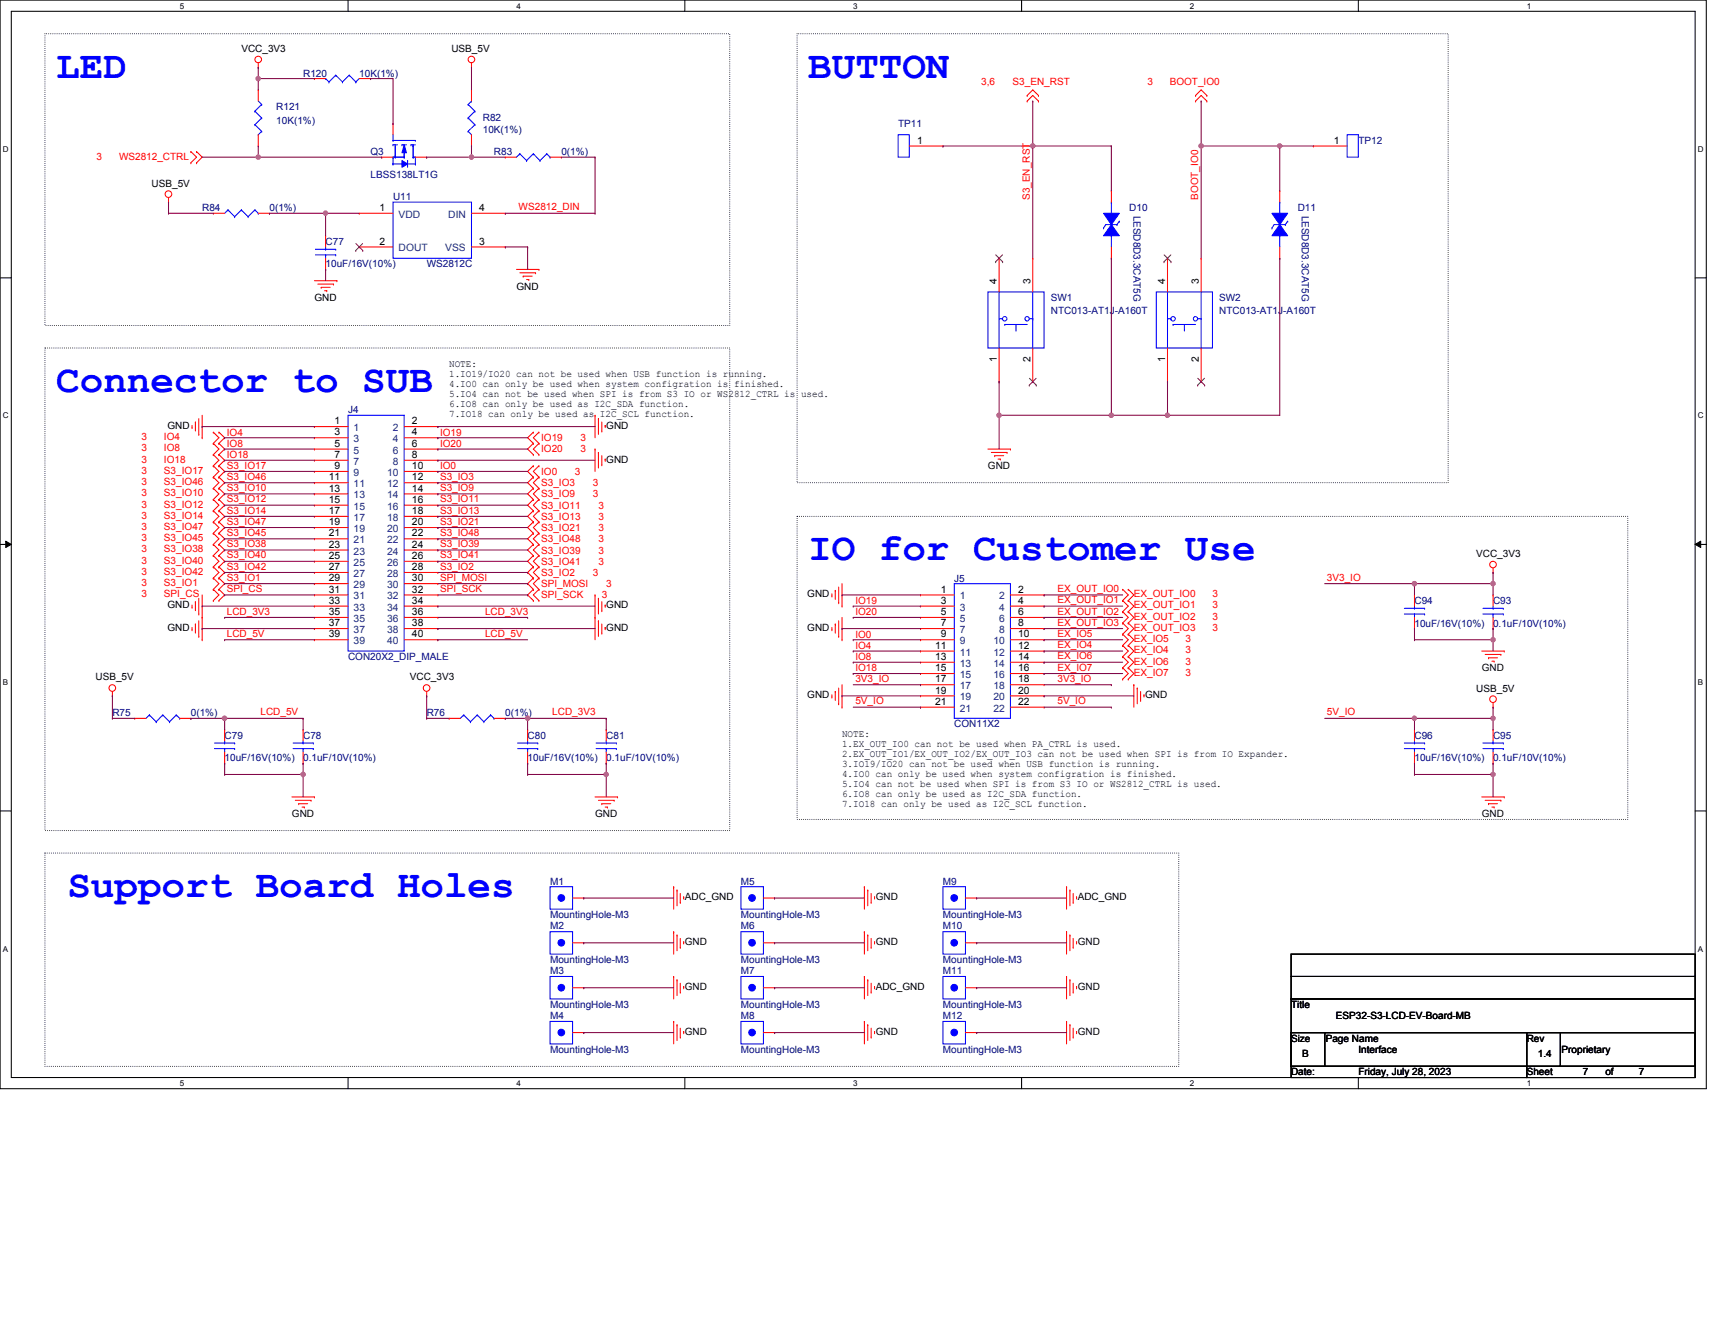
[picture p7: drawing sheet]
<svg xmlns="http://www.w3.org/2000/svg" width="559mm" height="432mm" viewBox="0 0 559 432" stroke-linecap="round" stroke-linejoin="round" font-family="sans-serif">
<defs><g id="words">
<g font-size="12.8" fill="#00f">
<text x="18.3" y="25.3">LED</text>
<text x="263.4" y="25.3">BUTTON</text>
<text x="18.3" y="127.7">Connector to SUB</text>
<text x="263.4" y="182.5">IO for Customer Use</text>
<text x="22" y="292.3">Support Board Holes</text>
</g>
<g font-size="3.3">
<text x="78.7" y="16.9">VCC_3V3</text>
<text x="147.1" y="16.9">USB_5V</text>
<text x="298.8" y="46.8">1</text>
<text x="434.6" y="46.8">1</text>
<text x="49.4" y="60.8">USB_5V</text>
<text x="123.7" y="68.7">1</text>
<text x="156.2" y="68.7">4</text>
<text x="123.7" y="79.7">2</text>
<text x="156.2" y="79.7">3</text>
<text x="168.3" y="94.4">GND</text>
<text x="324.8" y="92.6" transform="rotate(-90 324.8 92.6)">4</text>
<text x="335.7" y="92.6" transform="rotate(-90 335.7 92.6)">3</text>
<text x="379.6" y="92.6" transform="rotate(-90 379.6 92.6)">4</text>
<text x="390.6" y="92.6" transform="rotate(-90 390.6 92.6)">3</text>
<text x="102.4" y="98.1">GND</text>
<text x="146.3" y="119.6">NOTE:</text>
<text x="324.8" y="117.8" transform="rotate(-90 324.8 117.8)">1</text>
<text x="335.7" y="117.8" transform="rotate(-90 335.7 117.8)">2</text>
<text x="379.6" y="117.8" transform="rotate(-90 379.6 117.8)">1</text>
<text x="390.6" y="117.8" transform="rotate(-90 390.6 117.8)">2</text>
<text x="146.3" y="122.9">1.IO19/IO20 can not be used when USB function is running.</text>
<text x="146.3" y="126.1">4.IO0 can only be used when system configration is finished.</text>
<text x="146.3" y="129.4">5.IO4 can not be used when SPI is from S3 IO or WS2812_CTRL is used.</text>
<text x="146.3" y="132.6">6.IO8 can only be used as I2C_SDA function.</text>
<text x="146.3" y="135.9">7.IO18 can only be used as I2C_SCL function.</text>
<text x="54.5" y="139.8">GND</text>
<text x="109" y="138.3">1</text>
<text x="109" y="141.9">3</text>
<text x="134.2" y="138.3">2</text>
<text x="134.2" y="141.9">4</text>
<text x="197.5" y="139.8">GND</text>
<text x="109" y="145.6">5</text>
<text x="109" y="149.2">7</text>
<text x="134.2" y="145.6">6</text>
<text x="134.2" y="149.2">8</text>
<text x="109" y="152.9">9</text>
<text x="134.2" y="152.9">10</text>
<text x="197.5" y="150.7">GND</text>
<text x="321.9" y="153">GND</text>
<text x="107.1" y="156.5">11</text>
<text x="107.1" y="160.2">13</text>
<text x="134.2" y="156.5">12</text>
<text x="134.2" y="160.2">14</text>
<text x="107.1" y="163.9">15</text>
<text x="107.1" y="167.5">17</text>
<text x="134.2" y="163.9">16</text>
<text x="134.2" y="167.5">18</text>
<text x="107.1" y="171.2">19</text>
<text x="134.2" y="171.2">20</text>
<text x="107.1" y="174.8">21</text>
<text x="107.1" y="178.5">23</text>
<text x="134.2" y="174.8">22</text>
<text x="134.2" y="178.5">24</text>
<text x="107.1" y="182.2">25</text>
<text x="107.1" y="185.8">27</text>
<text x="134.2" y="182.2">26</text>
<text x="134.2" y="185.8">28</text>
<text x="481" y="181.5">VCC_3V3</text>
<text x="107.1" y="189.4">29</text>
<text x="134.2" y="189.4">30</text>
<text x="107.1" y="193.1">31</text>
<text x="107.1" y="196.8">33</text>
<text x="134.2" y="193.1">32</text>
<text x="134.2" y="196.8">34</text>
<text x="263" y="194.6">GND</text>
<text x="306.5" y="193.1">1</text>
<text x="306.5" y="196.8">3</text>
<text x="331.8" y="193.1">2</text>
<text x="331.8" y="196.8">4</text>
<text x="54.5" y="198.3">GND</text>
<text x="107.1" y="200.4">35</text>
<text x="134.2" y="200.4">36</text>
<text x="197.5" y="198.3">GND</text>
<text x="306.5" y="200.4">5</text>
<text x="331.8" y="200.4">6</text>
<text x="54.5" y="205.6">GND</text>
<text x="107.1" y="204.1">37</text>
<text x="107.1" y="207.7">39</text>
<text x="134.2" y="204.1">38</text>
<text x="134.2" y="207.7">40</text>
<text x="197.5" y="205.6">GND</text>
<text x="263" y="205.6">GND</text>
<text x="306.5" y="204.1">7</text>
<text x="306.5" y="207.7">9</text>
<text x="331.8" y="204.1">8</text>
<text x="331.8" y="207.7">10</text>
<text x="304.7" y="211.4">11</text>
<text x="304.7" y="215.1">13</text>
<text x="331.8" y="211.4">12</text>
<text x="331.8" y="215.1">14</text>
<text x="31.1" y="221.7">USB_5V</text>
<text x="133.5" y="221.7">VCC_3V3</text>
<text x="304.7" y="218.7">15</text>
<text x="331.8" y="218.7">16</text>
<text x="482.8" y="218.8">GND</text>
<text x="263" y="227.6">GND</text>
<text x="304.7" y="222.4">17</text>
<text x="304.7" y="226">19</text>
<text x="331.8" y="222.4">18</text>
<text x="331.8" y="226">20</text>
<text x="373.1" y="227.6">GND</text>
<text x="481" y="225.4">USB_5V</text>
<text x="304.7" y="229.7">21</text>
<text x="331.8" y="229.7">22</text>
<text x="274.4" y="240.3">NOTE:</text>
<text x="274.4" y="243.6">1.EX_OUT_IO0 can not be used when PA_CTRL is used.</text>
<text x="274.4" y="246.8">2.EX_OUT_IO1/EX_OUT_IO2/EX_OUT_IO3 can not be used when SPI is from IO Expander.</text>
<text x="274.4" y="250.1">3.IO19/IO20 can not be used when USB function is running.</text>
<text x="274.4" y="253.4">4.IO0 can only be used when system configration is finished.</text>
<text x="274.4" y="256.6">5.IO4 can not be used when SPI is from S3 IO or WS2812_CTRL is used.</text>
<text x="274.4" y="259.9">6.IO8 can only be used as I2C_SDA function.</text>
<text x="274.4" y="263.1">7.IO18 can only be used as I2C_SCL function.</text>
<text x="95.1" y="266.3">GND</text>
<text x="193.9" y="266.3">GND</text>
<text x="482.8" y="266.3">GND</text>
<text x="223.1" y="293.4">ADC_GND</text>
<text x="285.3" y="293.4">GND</text>
<text x="351.2" y="293.4">ADC_GND</text>
<text x="223.1" y="308">GND</text>
<text x="285.3" y="308">GND</text>
<text x="351.2" y="308">GND</text>
<text x="223.1" y="322.7">GND</text>
<text x="285.3" y="322.7">ADC_GND</text>
<text x="351.2" y="322.7">GND</text>
<text x="420.7" y="328.5">Title</text>
<text x="435.3" y="332.2">ESP32-S3-LCD-EV-Board-MB</text>
<text x="223.1" y="337.3">GND</text>
<text x="285.3" y="337.3">GND</text>
<text x="351.2" y="337.3">GND</text>
<text x="420.7" y="339.5">Size</text>
<text x="432" y="339.5">Page Name</text>
<text x="497.5" y="339.5">Rev</text>
<text x="424.3" y="344.6">B</text>
<text x="442.6" y="343.2">Interface</text>
<text x="501.1" y="344.6">1.4</text>
<text x="508.8" y="343.2">Proprietary</text>
<text x="420.7" y="350.5">Date:</text>
<text x="442.6" y="350.5">Friday, July 28, 2023</text>
<text x="497.5" y="350.5">Sheet</text>
<text x="515.7" y="350.5">7</text>
<text x="523.1" y="350.5">of</text>
<text x="534" y="350.5">7</text>
</g>
<g font-size="3.3" fill="#000080">
<text x="98.8" y="24.9">R120</text>
<text x="117" y="24.9">10K(1%)</text>
<text x="90" y="35.9">R121</text>
<text x="90" y="40.3">10K(1%)</text>
<text x="157.3" y="39.6">R82</text>
<text x="292.7" y="41.4">TP11</text>
<text x="157.3" y="43.2">10K(1%)</text>
<text x="442.6" y="46.9">TP12</text>
<text x="120.7" y="50.5">Q3</text>
<text x="161" y="50.5">R83</text>
<text x="182.9" y="50.5">0(1%)</text>
<text x="120.7" y="57.9">LBSS138LT1G</text>
<text x="128.1" y="65.2">U11</text>
<text x="65.9" y="68.8">R84</text>
<text x="87.8" y="68.8">0(1%)</text>
<text x="368" y="68.8">D10</text>
<text x="369.4" y="70.2" transform="rotate(90 369.4 70.2)">LESD8D3.3CAT5G</text>
<text x="422.8" y="68.8">D11</text>
<text x="424.2" y="70.2" transform="rotate(90 424.2 70.2)">LESD8D3.3CAT5G</text>
<text x="106.1" y="79.8">C77</text>
<text x="106.1" y="87.1">10uF/16V(10%)</text>
<text x="139" y="87.1">WS2812C</text>
<text x="342.4" y="98.1">SW1</text>
<text x="397.3" y="98.1">SW2</text>
<text x="342.4" y="102.5">NTC013-AT1J-A160T</text>
<text x="397.3" y="102.5">NTC013-AT1J-A160T</text>
<text x="113.4" y="134.7">J4</text>
<text x="310.9" y="189.5">J5</text>
<text x="460.9" y="196.8">C94</text>
<text x="486.5" y="196.8">C93</text>
<text x="460.9" y="204.2">10uF/16V(10%)</text>
<text x="486.5" y="204.2">0.1uF/10V(10%)</text>
<text x="113.4" y="215.1">CON20X2_DIP_MALE</text>
<text x="36.6" y="233.4">R75</text>
<text x="62.2" y="233.4">0(1%)</text>
<text x="139" y="233.4">R76</text>
<text x="164.6" y="233.4">0(1%)</text>
<text x="310.9" y="237.1">CON11X2</text>
<text x="73.2" y="240.7">C79</text>
<text x="98.8" y="240.7">C78</text>
<text x="171.9" y="240.7">C80</text>
<text x="197.5" y="240.7">C81</text>
<text x="460.9" y="240.7">C96</text>
<text x="486.5" y="240.7">C95</text>
<text x="73.2" y="248">10uF/16V(10%)</text>
<text x="98.8" y="248">0.1uF/10V(10%)</text>
<text x="171.9" y="248">10uF/16V(10%)</text>
<text x="197.5" y="248">0.1uF/10V(10%)</text>
<text x="460.9" y="248">10uF/16V(10%)</text>
<text x="486.5" y="248">0.1uF/10V(10%)</text>
<text x="179.2" y="288.3">M1</text>
<text x="241.4" y="288.3">M5</text>
<text x="307.3" y="288.3">M9</text>
<text x="179.2" y="299.3">MountingHole-M3</text>
<text x="241.4" y="299.3">MountingHole-M3</text>
<text x="307.3" y="299.3">MountingHole-M3</text>
<text x="179.2" y="302.9">M2</text>
<text x="241.4" y="302.9">M6</text>
<text x="307.3" y="302.9">M10</text>
<text x="179.2" y="313.9">MountingHole-M3</text>
<text x="179.2" y="317.5">M3</text>
<text x="241.4" y="313.9">MountingHole-M3</text>
<text x="241.4" y="317.5">M7</text>
<text x="307.3" y="313.9">MountingHole-M3</text>
<text x="307.3" y="317.5">M11</text>
<text x="179.2" y="328.5">MountingHole-M3</text>
<text x="241.4" y="328.5">MountingHole-M3</text>
<text x="307.3" y="328.5">MountingHole-M3</text>
<text x="179.2" y="332.2">M4</text>
<text x="241.4" y="332.2">M8</text>
<text x="307.3" y="332.2">M12</text>
<text x="179.2" y="343.2">MountingHole-M3</text>
<text x="241.4" y="343.2">MountingHole-M3</text>
<text x="307.3" y="343.2">MountingHole-M3</text>
</g>
<g font-size="3.3" fill="#f00">
<text x="319.7" y="27.9">3,6</text>
<text x="329.9" y="27.9">S3_EN_RST</text>
<text x="373.8" y="27.9">3</text>
<text x="381.1" y="27.9">BOOT_IO0</text>
<text x="31.5" y="52">3</text>
<text x="38.8" y="52">WS2812_CTRL</text>
<text x="335.6" y="65.2" transform="rotate(-90 335.6 65.2)">S3_EN_RST</text>
<text x="390.4" y="65.2" transform="rotate(-90 390.4 65.2)">BOOT_IO0</text>
<text x="169" y="68.6">WS2812_DIN</text>
<text x="46.1" y="143.4">3</text>
<text x="53.4" y="143.4">IO4</text>
<text x="73.9" y="141.9">IO4</text>
<text x="143.4" y="141.9">IO19</text>
<text x="176.3" y="143.8">IO19</text>
<text x="189.1" y="143.8">3</text>
<text x="46.1" y="147.1">3</text>
<text x="53.4" y="147.1">IO8</text>
<text x="73.9" y="145.6">IO8</text>
<text x="73.9" y="149.3">IO18</text>
<text x="143.4" y="145.6">IO20</text>
<text x="176.3" y="147.4">IO20</text>
<text x="189.1" y="147.4">3</text>
<text x="46.1" y="150.7">3</text>
<text x="46.1" y="154.4">3</text>
<text x="53.4" y="150.7">IO18</text>
<text x="53.4" y="154.4">S3_IO17</text>
<text x="73.9" y="152.7">S3_IO17</text>
<text x="143.4" y="152.9">IO0</text>
<text x="176.3" y="154.8">IO0</text>
<text x="187.3" y="154.8">3</text>
<text x="46.1" y="158.1">3</text>
<text x="46.1" y="161.7">3</text>
<text x="53.4" y="158.1">S3_IO46</text>
<text x="53.4" y="161.7">S3_IO10</text>
<text x="73.9" y="156.4">S3_IO46</text>
<text x="73.9" y="160">S3_IO10</text>
<text x="143.4" y="156.4">S3_IO3</text>
<text x="143.4" y="160">S3_IO9</text>
<text x="176.3" y="158.5">S3_IO3</text>
<text x="193.2" y="158.5">3</text>
<text x="46.1" y="165.4">3</text>
<text x="53.4" y="165.4">S3_IO12</text>
<text x="73.9" y="163.7">S3_IO12</text>
<text x="73.9" y="167.3">S3_IO14</text>
<text x="143.4" y="163.7">S3_IO11</text>
<text x="143.4" y="167.3">S3_IO13</text>
<text x="176.3" y="162.1">S3_IO9</text>
<text x="176.3" y="165.7">S3_IO11</text>
<text x="193.2" y="162.1">3</text>
<text x="195" y="165.7">3</text>
<text x="46.1" y="169">3</text>
<text x="46.1" y="172.7">3</text>
<text x="53.4" y="169">S3_IO14</text>
<text x="53.4" y="172.7">S3_IO47</text>
<text x="73.9" y="171">S3_IO47</text>
<text x="143.4" y="171">S3_IO21</text>
<text x="176.3" y="169.4">S3_IO13</text>
<text x="176.3" y="173.1">S3_IO21</text>
<text x="195" y="169.4">3</text>
<text x="195" y="173.1">3</text>
<text x="46.1" y="176.4">3</text>
<text x="53.4" y="176.4">S3_IO45</text>
<text x="73.9" y="174.7">S3_IO45</text>
<text x="73.9" y="178.3">S3_IO38</text>
<text x="143.4" y="178.3">S3_IO39</text>
<text x="143.4" y="174.7">S3_IO48</text>
<text x="176.3" y="176.7">S3_IO48</text>
<text x="195" y="176.7">3</text>
<text x="46.1" y="180">3</text>
<text x="46.1" y="183.7">3</text>
<text x="53.4" y="180">S3_IO38</text>
<text x="53.4" y="183.7">S3_IO40</text>
<text x="73.9" y="185.6">S3_IO42</text>
<text x="73.9" y="182">S3_IO40</text>
<text x="143.4" y="182">S3_IO41</text>
<text x="143.4" y="185.6">S3_IO2</text>
<text x="176.3" y="184">S3_IO41</text>
<text x="176.3" y="180.4">S3_IO39</text>
<text x="195" y="184">3</text>
<text x="195" y="180.4">3</text>
<text x="46.1" y="187.3">3</text>
<text x="46.1" y="191">3</text>
<text x="53.4" y="187.3">S3_IO42</text>
<text x="53.4" y="191">S3_IO1</text>
<text x="73.9" y="189.3">S3_IO1</text>
<text x="143.4" y="189.3">SPI_MOSI</text>
<text x="176.3" y="187.7">S3_IO2</text>
<text x="176.3" y="191.3">SPI_MOSI</text>
<text x="193.2" y="187.7">3</text>
<text x="197.5" y="191.3">3</text>
<text x="432.4" y="189.3">3V3_IO</text>
<text x="46.1" y="194.6">3</text>
<text x="53.4" y="194.6">SPI_CS</text>
<text x="73.9" y="193">SPI_CS</text>
<text x="143.4" y="193">SPI_SCK</text>
<text x="176.3" y="195">SPI_SCK</text>
<text x="196.1" y="195">3</text>
<text x="278.7" y="196.8">IO19</text>
<text x="344.6" y="193">EX_OUT_IO0</text>
<text x="344.6" y="196.6">EX_OUT_IO1</text>
<text x="369.4" y="194.6">EX_OUT_IO0</text>
<text x="395.1" y="194.6">3</text>
<text x="73.9" y="200.3">LCD_3V3</text>
<text x="158" y="200.3">LCD_3V3</text>
<text x="278.7" y="200.5">IO20</text>
<text x="344.6" y="200.3">EX_OUT_IO2</text>
<text x="344.6" y="203.9">EX_OUT_IO3</text>
<text x="369.4" y="198.3">EX_OUT_IO1</text>
<text x="369.4" y="202">EX_OUT_IO2</text>
<text x="395.1" y="198.3">3</text>
<text x="395.1" y="202">3</text>
<text x="73.9" y="207.6">LCD_5V</text>
<text x="158" y="207.6">LCD_5V</text>
<text x="278.7" y="207.8">IO0</text>
<text x="344.6" y="207.6">EX_IO5</text>
<text x="369.4" y="205.6">EX_OUT_IO3</text>
<text x="369.4" y="209.3">EX_IO5</text>
<text x="386.2" y="209.3">3</text>
<text x="395.1" y="205.6">3</text>
<text x="278.7" y="211.5">IO4</text>
<text x="278.7" y="215.1">IO8</text>
<text x="344.6" y="214.9">EX_IO6</text>
<text x="344.6" y="211.2">EX_IO4</text>
<text x="369.4" y="212.9">EX_IO4</text>
<text x="386.2" y="212.9">3</text>
<text x="278.7" y="218.8">IO18</text>
<text x="344.6" y="218.6">EX_IO7</text>
<text x="369.4" y="216.6">EX_IO6</text>
<text x="369.4" y="220.3">EX_IO7</text>
<text x="386.2" y="216.6">3</text>
<text x="386.2" y="220.3">3</text>
<text x="278.7" y="222.2">3V3_IO</text>
<text x="344.6" y="222.2">3V3_IO</text>
<text x="84.9" y="233.2">LCD_5V</text>
<text x="180" y="233.2">LCD_3V3</text>
<text x="278.7" y="229.5">5V_IO</text>
<text x="344.6" y="229.5">5V_IO</text>
<text x="432.4" y="233.2">5V_IO</text>
</g>
<g font-size="3.3" fill="#004080">
<text x="129.9" y="71">VDD</text>
<text x="146" y="71">DIN</text>
<text x="129.9" y="82">DOUT</text>
<text x="145.1" y="82">VSS</text>
<text x="115.2" y="140.5">1</text>
<text x="128" y="140.5">2</text>
<text x="115.2" y="144.1">3</text>
<text x="115.2" y="147.8">5</text>
<text x="128" y="144.1">4</text>
<text x="128" y="147.8">6</text>
<text x="115.2" y="151.5">7</text>
<text x="115.2" y="155.1">9</text>
<text x="126.2" y="155.1">10</text>
<text x="128" y="151.5">8</text>
<text x="115.2" y="158.8">11</text>
<text x="126.2" y="158.8">12</text>
<text x="115.2" y="162.4">13</text>
<text x="115.2" y="166.1">15</text>
<text x="126.2" y="162.4">14</text>
<text x="126.2" y="166.1">16</text>
<text x="115.2" y="169.8">17</text>
<text x="115.2" y="173.4">19</text>
<text x="126.2" y="169.8">18</text>
<text x="126.2" y="173.4">20</text>
<text x="115.2" y="177.1">21</text>
<text x="126.2" y="177.1">22</text>
<text x="115.2" y="180.7">23</text>
<text x="115.2" y="184.4">25</text>
<text x="126.2" y="180.7">24</text>
<text x="126.2" y="184.4">26</text>
<text x="115.2" y="188">27</text>
<text x="115.2" y="191.7">29</text>
<text x="126.2" y="188">28</text>
<text x="126.2" y="191.7">30</text>
<text x="115.2" y="195.4">31</text>
<text x="126.2" y="195.4">32</text>
<text x="312.8" y="195.4">1</text>
<text x="325.5" y="195.4">2</text>
<text x="115.2" y="199">33</text>
<text x="115.2" y="202.7">35</text>
<text x="126.2" y="199">34</text>
<text x="126.2" y="202.7">36</text>
<text x="312.8" y="199">3</text>
<text x="312.8" y="202.7">5</text>
<text x="325.5" y="199">4</text>
<text x="325.5" y="202.7">6</text>
<text x="115.2" y="206.3">37</text>
<text x="115.2" y="210">39</text>
<text x="126.2" y="206.3">38</text>
<text x="126.2" y="210">40</text>
<text x="312.8" y="206.3">7</text>
<text x="312.8" y="210">9</text>
<text x="323.7" y="210">10</text>
<text x="325.5" y="206.3">8</text>
<text x="312.8" y="213.7">11</text>
<text x="323.7" y="213.7">12</text>
<text x="312.8" y="217.3">13</text>
<text x="312.8" y="221">15</text>
<text x="323.7" y="217.3">14</text>
<text x="323.7" y="221">16</text>
<text x="312.8" y="224.6">17</text>
<text x="323.7" y="224.6">18</text>
<text x="312.8" y="228.3">19</text>
<text x="312.8" y="231.9">21</text>
<text x="323.7" y="228.3">20</text>
<text x="323.7" y="231.9">22</text>
</g>
<g font-size="2.6">
<text x="58.5" y="2.8">5</text>
<text x="168.3" y="2.8">4</text>
<text x="278" y="2.8">3</text>
<text x="387.7" y="2.8">2</text>
<text x="497.5" y="2.8">1</text>
<text x="1" y="49.5">D</text>
<text x="553.3" y="49.5">D</text>
<text x="1" y="136.4">C</text>
<text x="553.3" y="136.4">C</text>
<text x="1" y="223.2">B</text>
<text x="553.3" y="223.2">B</text>
<text x="1" y="310.1">A</text>
<text x="553.3" y="310.1">A</text>
<text x="58.5" y="353.9">5</text>
<text x="168.3" y="353.9">4</text>
<text x="278" y="353.9">3</text>
<text x="387.7" y="353.9">2</text>
<text x="497.5" y="353.9">1</text>
</g>
</g></defs>
<path d="M0 0h556v354.8h-556zM3.7 3.7h548.6v347.5h-548.6z" fill="none" stroke="#000" stroke-width=".34"/>
<g fill="#fff">
<path d="M58.5 .4h1.5v2.9h-1.5z"/>
<path d="M58.5 351.5h1.5v3h-1.5z"/>
</g>
<path d="M113.4 0v3.7M113.4 351.2v3.6" fill="none" stroke="#000" stroke-width=".34"/>
<g fill="#fff">
<path d="M168.3 .4h1.4v2.9h-1.4z"/>
<path d="M168.3 351.5h1.4v3h-1.4z"/>
</g>
<path d="M223.1 0v3.7M223.1 351.2v3.6" fill="none" stroke="#000" stroke-width=".34"/>
<g fill="#fff">
<path d="M278 .4h1.4v2.9h-1.4z"/>
<path d="M278 351.5h1.4v3h-1.4z"/>
</g>
<path d="M332.9 0v3.7M332.9 351.2v3.6" fill="none" stroke="#000" stroke-width=".34"/>
<g fill="#fff">
<path d="M387.7 .4h1.5v2.9h-1.5z"/>
<path d="M387.7 351.5h1.5v3h-1.5z"/>
</g>
<path d="M442.6 0v3.7M442.6 351.2v3.6" fill="none" stroke="#000" stroke-width=".34"/>
<g fill="#fff">
<path d="M497.5 .4h1.4v2.9h-1.4z"/>
<path d="M497.5 351.5h1.4v3h-1.4z"/>
<path d="M1 47.1h1.9v2.9h-1.9z"/>
<path d="M553.3 47.1h1.9v2.9h-1.9z"/>
<path d="M1 134h1.9v2.9h-1.9z"/>
<path d="M553.3 134h1.9v2.9h-1.9z"/>
</g>
<path d="M0 90.6h3.7M552.3 90.6h3.7" fill="none" stroke="#000" stroke-width=".34"/>
<g fill="#fff">
<path d="M1 220.9h1.7v2.9h-1.7z"/>
<path d="M553.3 220.9h1.7v2.9h-1.7z"/>
</g>
<path d="M0 177.4h3.7M552.3 177.4h3.7" fill="none" stroke="#000" stroke-width=".34"/>
<path d="M1.9 176.4l1.8 1-1.8 1zM552.3 177.4l1.8-1v2z" fill="#000"/>
<path d="M1.9 176.4l1.8 1-1.8 1zM552.3 177.4l1.8-1v2z" fill="none" stroke="#000" stroke-width=".33"/>
<g fill="#fff">
<path d="M1 307.7h1.7v2.9h-1.7z"/>
<path d="M553.3 307.7h1.7v2.9h-1.7z"/>
</g>
<path d="M0 264.3h3.7M552.3 264.3h3.7" fill="none" stroke="#000" stroke-width=".34"/>
<path d="M14.6 11h223.2v95.1h-223.2zM259.7 11h212.1v146.3h-212.1zM14.6 113.4h223.2v157.3h-223.2zM259.7 168.3h270.7v98.7h-270.7zM14.6 278h369.5v69.5h-369.5z" fill="none" stroke="#000" stroke-width=".34" stroke-dasharray="0 .7"/>
<path d="M139 225.3v1.5" fill="none" stroke="#f00" stroke-width=".34"/>
<circle cx="139" cy="226.8" r=".17" fill="#f00"/>
<g fill="none" stroke="#f00" stroke-width=".34">
<path d="M36.6 225.3v1.5"/>
<circle cx="139" cy="224.2" r="1.08"/>
</g>
<circle cx="36.6" cy="226.8" r=".17" fill="#f00"/>
<g fill="none" stroke="#f00" stroke-width=".34">
<path d="M54.9 64.4v1.5"/>
<circle cx="36.6" cy="224.2" r="1.08"/>
</g>
<circle cx="54.9" cy="65.9" r=".17" fill="#f00"/>
<g fill="none" stroke="#f00" stroke-width=".34">
<path d="M153.6 20.5v1.5"/>
<circle cx="54.9" cy="63.3" r="1.08"/>
</g>
<circle cx="153.6" cy="22" r=".17" fill="#f00"/>
<g fill="none" stroke="#f00" stroke-width=".34">
<path d="M486.5 185.1v1.5"/>
<circle cx="153.6" cy="19.4" r="1.07"/>
</g>
<circle cx="486.5" cy="186.6" r=".17" fill="#f00"/>
<g fill="none" stroke="#f00" stroke-width=".34">
<path d="M486.5 229v1.5"/>
<circle cx="486.5" cy="184" r="1.07"/>
</g>
<circle cx="486.5" cy="230.5" r=".17" fill="#f00"/>
<g fill="none" stroke="#f00" stroke-width=".34">
<path d="M219.5 289v7.3"/>
<circle cx="486.5" cy="227.9" r="1.08"/>
</g>
<circle cx="219.5" cy="289" r=".17" fill="#f00"/>
<path d="M220.6 290.1v5.1" fill="none" stroke="#f00" stroke-width=".34"/>
<circle cx="220.6" cy="290.1" r=".17" fill="#f00"/>
<path d="M221.7 291.2v2.9" fill="none" stroke="#f00" stroke-width=".34"/>
<circle cx="221.7" cy="294.1" r=".17" fill="#f00"/>
<path d="M222.8 292.3v.7" fill="none" stroke="#f00" stroke-width=".34"/>
<circle cx="222.8" cy="292.3" r=".17" fill="#f00"/>
<path d="M281.6 318.2v7.3" fill="none" stroke="#f00" stroke-width=".34"/>
<circle cx="281.6" cy="318.2" r=".17" fill="#f00"/>
<path d="M282.7 319.3v5.1" fill="none" stroke="#f00" stroke-width=".34"/>
<circle cx="282.7" cy="319.3" r=".17" fill="#f00"/>
<path d="M283.8 320.4v2.9" fill="none" stroke="#f00" stroke-width=".34"/>
<circle cx="283.8" cy="323.3" r=".17" fill="#f00"/>
<path d="M284.9 321.5v.7" fill="none" stroke="#f00" stroke-width=".34"/>
<circle cx="284.9" cy="321.5" r=".17" fill="#f00"/>
<path d="M347.5 289v7.3" fill="none" stroke="#f00" stroke-width=".34"/>
<circle cx="347.5" cy="289" r=".17" fill="#f00"/>
<path d="M348.6 290.1v5.1" fill="none" stroke="#f00" stroke-width=".34"/>
<circle cx="348.6" cy="290.1" r=".17" fill="#f00"/>
<path d="M349.7 291.2v2.9" fill="none" stroke="#f00" stroke-width=".34"/>
<circle cx="349.7" cy="294.1" r=".17" fill="#f00"/>
<path d="M350.8 292.3v.7" fill="none" stroke="#f00" stroke-width=".34"/>
<circle cx="350.8" cy="292.3" r=".17" fill="#f00"/>
<path d="M102.4 91.5h7.4" fill="none" stroke="#f00" stroke-width=".34"/>
<circle cx="109.8" cy="91.5" r=".17" fill="#f00"/>
<path d="M103.5 92.6h5.2" fill="none" stroke="#f00" stroke-width=".34"/>
<circle cx="108.7" cy="92.6" r=".17" fill="#f00"/>
<path d="M104.6 93.6h3" fill="none" stroke="#f00" stroke-width=".34"/>
<circle cx="104.6" cy="93.6" r=".17" fill="#f00"/>
<path d="M105.7 94.7h.8" fill="none" stroke="#f00" stroke-width=".34"/>
<circle cx="106.5" cy="94.7" r=".17" fill="#f00"/>
<path d="M168.3 87.8h7.3" fill="none" stroke="#f00" stroke-width=".34"/>
<circle cx="175.6" cy="87.8" r=".17" fill="#f00"/>
<path d="M169.4 88.9h5.1" fill="none" stroke="#f00" stroke-width=".34"/>
<circle cx="174.5" cy="88.9" r=".17" fill="#f00"/>
<path d="M170.5 90h2.9" fill="none" stroke="#f00" stroke-width=".34"/>
<circle cx="170.5" cy="90" r=".17" fill="#f00"/>
<path d="M171.6 91.1h.7" fill="none" stroke="#f00" stroke-width=".34"/>
<circle cx="172.3" cy="91.1" r=".17" fill="#f00"/>
<path d="M95.1 259.7h7.3" fill="none" stroke="#f00" stroke-width=".34"/>
<circle cx="102.4" cy="259.7" r=".17" fill="#f00"/>
<path d="M96.2 260.8h5.1" fill="none" stroke="#f00" stroke-width=".34"/>
<circle cx="101.3" cy="260.8" r=".17" fill="#f00"/>
<path d="M97.3 261.9h2.9" fill="none" stroke="#f00" stroke-width=".34"/>
<circle cx="97.3" cy="261.9" r=".17" fill="#f00"/>
<path d="M98.4 263h.7" fill="none" stroke="#f00" stroke-width=".34"/>
<circle cx="99.1" cy="263" r=".17" fill="#f00"/>
<path d="M193.9 259.7h7.3" fill="none" stroke="#f00" stroke-width=".34"/>
<circle cx="201.2" cy="259.7" r=".17" fill="#f00"/>
<path d="M195 260.8h5.1" fill="none" stroke="#f00" stroke-width=".34"/>
<circle cx="200.1" cy="260.8" r=".17" fill="#f00"/>
<path d="M196.1 261.9h2.9" fill="none" stroke="#f00" stroke-width=".34"/>
<circle cx="196.1" cy="261.9" r=".17" fill="#f00"/>
<path d="M197.2 263h.7" fill="none" stroke="#f00" stroke-width=".34"/>
<circle cx="197.9" cy="263" r=".17" fill="#f00"/>
<path d="M321.9 146.3h7.3" fill="none" stroke="#f00" stroke-width=".34"/>
<circle cx="329.2" cy="146.3" r=".17" fill="#f00"/>
<path d="M323 147.4h5.1" fill="none" stroke="#f00" stroke-width=".34"/>
<circle cx="328.1" cy="147.4" r=".17" fill="#f00"/>
<path d="M324.1 148.5h2.9" fill="none" stroke="#f00" stroke-width=".34"/>
<circle cx="324.1" cy="148.5" r=".17" fill="#f00"/>
<path d="M325.2 149.6h.7" fill="none" stroke="#f00" stroke-width=".34"/>
<circle cx="325.9" cy="149.6" r=".17" fill="#f00"/>
<path d="M482.8 259.7h7.3" fill="none" stroke="#f00" stroke-width=".34"/>
<circle cx="490.1" cy="259.7" r=".17" fill="#f00"/>
<path d="M483.9 260.8h5.1" fill="none" stroke="#f00" stroke-width=".34"/>
<circle cx="489" cy="260.8" r=".17" fill="#f00"/>
<path d="M485 261.9h2.9" fill="none" stroke="#f00" stroke-width=".34"/>
<circle cx="485" cy="261.9" r=".17" fill="#f00"/>
<path d="M486.1 263h.7" fill="none" stroke="#f00" stroke-width=".34"/>
<circle cx="486.8" cy="263" r=".17" fill="#f00"/>
<path d="M369.4 223.1v7.4" fill="none" stroke="#f00" stroke-width=".34"/>
<circle cx="369.4" cy="223.1" r=".17" fill="#f00"/>
<path d="M370.5 224.2v5.2" fill="none" stroke="#f00" stroke-width=".34"/>
<circle cx="370.5" cy="224.2" r=".17" fill="#f00"/>
<path d="M371.6 225.3v3" fill="none" stroke="#f00" stroke-width=".34"/>
<circle cx="371.6" cy="228.3" r=".17" fill="#f00"/>
<path d="M372.7 226.4v.8" fill="none" stroke="#f00" stroke-width=".34"/>
<circle cx="372.7" cy="226.4" r=".17" fill="#f00"/>
<path d="M347.5 303.6v7.3" fill="none" stroke="#f00" stroke-width=".34"/>
<circle cx="347.5" cy="303.6" r=".17" fill="#f00"/>
<path d="M348.6 304.7v5.1" fill="none" stroke="#f00" stroke-width=".34"/>
<circle cx="348.6" cy="304.7" r=".17" fill="#f00"/>
<path d="M349.7 305.8v2.9" fill="none" stroke="#f00" stroke-width=".34"/>
<circle cx="349.7" cy="308.7" r=".17" fill="#f00"/>
<path d="M350.8 306.9v.7" fill="none" stroke="#f00" stroke-width=".34"/>
<circle cx="350.8" cy="306.9" r=".17" fill="#f00"/>
<path d="M347.5 318.2v7.3" fill="none" stroke="#f00" stroke-width=".34"/>
<circle cx="347.5" cy="318.2" r=".17" fill="#f00"/>
<path d="M348.6 319.3v5.1" fill="none" stroke="#f00" stroke-width=".34"/>
<circle cx="348.6" cy="319.3" r=".17" fill="#f00"/>
<path d="M349.7 320.4v2.9" fill="none" stroke="#f00" stroke-width=".34"/>
<circle cx="349.7" cy="323.3" r=".17" fill="#f00"/>
<path d="M350.8 321.5v.7" fill="none" stroke="#f00" stroke-width=".34"/>
<circle cx="350.8" cy="321.5" r=".17" fill="#f00"/>
<path d="M347.5 332.9v7.3" fill="none" stroke="#f00" stroke-width=".34"/>
<circle cx="347.5" cy="332.9" r=".17" fill="#f00"/>
<path d="M348.6 334v5.1" fill="none" stroke="#f00" stroke-width=".34"/>
<circle cx="348.6" cy="334" r=".17" fill="#f00"/>
<path d="M349.7 335.1v2.9" fill="none" stroke="#f00" stroke-width=".34"/>
<circle cx="349.7" cy="338" r=".17" fill="#f00"/>
<path d="M350.8 336.2v.7" fill="none" stroke="#f00" stroke-width=".34"/>
<circle cx="350.8" cy="336.2" r=".17" fill="#f00"/>
<path d="M281.6 289v7.3" fill="none" stroke="#f00" stroke-width=".34"/>
<circle cx="281.6" cy="289" r=".17" fill="#f00"/>
<path d="M282.7 290.1v5.1" fill="none" stroke="#f00" stroke-width=".34"/>
<circle cx="282.7" cy="290.1" r=".17" fill="#f00"/>
<path d="M283.8 291.2v2.9" fill="none" stroke="#f00" stroke-width=".34"/>
<circle cx="283.8" cy="294.1" r=".17" fill="#f00"/>
<path d="M284.9 292.3v.7" fill="none" stroke="#f00" stroke-width=".34"/>
<circle cx="284.9" cy="292.3" r=".17" fill="#f00"/>
<path d="M281.6 303.6v7.3" fill="none" stroke="#f00" stroke-width=".34"/>
<circle cx="281.6" cy="303.6" r=".17" fill="#f00"/>
<path d="M282.7 304.7v5.1" fill="none" stroke="#f00" stroke-width=".34"/>
<circle cx="282.7" cy="304.7" r=".17" fill="#f00"/>
<path d="M283.8 305.8v2.9" fill="none" stroke="#f00" stroke-width=".34"/>
<circle cx="283.8" cy="308.7" r=".17" fill="#f00"/>
<path d="M284.9 306.9v.7" fill="none" stroke="#f00" stroke-width=".34"/>
<circle cx="284.9" cy="306.9" r=".17" fill="#f00"/>
<path d="M281.6 332.9v7.3" fill="none" stroke="#f00" stroke-width=".34"/>
<circle cx="281.6" cy="332.9" r=".17" fill="#f00"/>
<path d="M282.7 334v5.1" fill="none" stroke="#f00" stroke-width=".34"/>
<circle cx="282.7" cy="334" r=".17" fill="#f00"/>
<path d="M283.8 335.1v2.9" fill="none" stroke="#f00" stroke-width=".34"/>
<circle cx="283.8" cy="338" r=".17" fill="#f00"/>
<path d="M284.9 336.2v.7" fill="none" stroke="#f00" stroke-width=".34"/>
<circle cx="284.9" cy="336.2" r=".17" fill="#f00"/>
<path d="M219.5 303.6v7.3" fill="none" stroke="#f00" stroke-width=".34"/>
<circle cx="219.5" cy="303.6" r=".17" fill="#f00"/>
<path d="M220.6 304.7v5.1" fill="none" stroke="#f00" stroke-width=".34"/>
<circle cx="220.6" cy="304.7" r=".17" fill="#f00"/>
<path d="M221.7 305.8v2.9" fill="none" stroke="#f00" stroke-width=".34"/>
<circle cx="221.7" cy="308.7" r=".17" fill="#f00"/>
<path d="M222.8 306.9v.7" fill="none" stroke="#f00" stroke-width=".34"/>
<circle cx="222.8" cy="306.9" r=".17" fill="#f00"/>
<path d="M219.5 318.2v7.3" fill="none" stroke="#f00" stroke-width=".34"/>
<circle cx="219.5" cy="318.2" r=".17" fill="#f00"/>
<path d="M220.6 319.3v5.1" fill="none" stroke="#f00" stroke-width=".34"/>
<circle cx="220.6" cy="319.3" r=".17" fill="#f00"/>
<path d="M221.7 320.4v2.9" fill="none" stroke="#f00" stroke-width=".34"/>
<circle cx="221.7" cy="323.3" r=".17" fill="#f00"/>
<path d="M222.8 321.5v.7" fill="none" stroke="#f00" stroke-width=".34"/>
<circle cx="222.8" cy="321.5" r=".17" fill="#f00"/>
<path d="M219.5 332.9v7.3" fill="none" stroke="#f00" stroke-width=".34"/>
<circle cx="219.5" cy="332.9" r=".17" fill="#f00"/>
<path d="M220.6 334v5.1" fill="none" stroke="#f00" stroke-width=".34"/>
<circle cx="220.6" cy="334" r=".17" fill="#f00"/>
<path d="M221.7 335.1v2.9" fill="none" stroke="#f00" stroke-width=".34"/>
<circle cx="221.7" cy="338" r=".17" fill="#f00"/>
<path d="M222.8 336.2v.7" fill="none" stroke="#f00" stroke-width=".34"/>
<circle cx="222.8" cy="336.2" r=".17" fill="#f00"/>
<path d="M274.4 223.1v7.4" fill="none" stroke="#f00" stroke-width=".34"/>
<circle cx="274.4" cy="230.5" r=".17" fill="#f00"/>
<path d="M273.3 224.2v5.2" fill="none" stroke="#f00" stroke-width=".34"/>
<circle cx="273.3" cy="229.4" r=".17" fill="#f00"/>
<path d="M272.2 225.3v3" fill="none" stroke="#f00" stroke-width=".34"/>
<circle cx="272.2" cy="225.3" r=".17" fill="#f00"/>
<path d="M271.1 226.4v.8" fill="none" stroke="#f00" stroke-width=".34"/>
<circle cx="271.1" cy="227.2" r=".17" fill="#f00"/>
<path d="M274.4 190.2v7.3" fill="none" stroke="#f00" stroke-width=".34"/>
<circle cx="274.4" cy="197.5" r=".17" fill="#f00"/>
<path d="M273.3 191.3v5.1" fill="none" stroke="#f00" stroke-width=".34"/>
<circle cx="273.3" cy="196.4" r=".17" fill="#f00"/>
<path d="M272.2 192.4v2.9" fill="none" stroke="#f00" stroke-width=".34"/>
<circle cx="272.2" cy="192.4" r=".17" fill="#f00"/>
<path d="M271.1 193.5v.7" fill="none" stroke="#f00" stroke-width=".34"/>
<circle cx="271.1" cy="194.2" r=".17" fill="#f00"/>
<path d="M274.4 201.2v7.3" fill="none" stroke="#f00" stroke-width=".34"/>
<circle cx="274.4" cy="208.5" r=".17" fill="#f00"/>
<path d="M273.3 202.3v5.1" fill="none" stroke="#f00" stroke-width=".34"/>
<circle cx="273.3" cy="207.4" r=".17" fill="#f00"/>
<path d="M272.2 203.4v2.9" fill="none" stroke="#f00" stroke-width=".34"/>
<circle cx="272.2" cy="203.4" r=".17" fill="#f00"/>
<path d="M271.1 204.5v.7" fill="none" stroke="#f00" stroke-width=".34"/>
<circle cx="271.1" cy="205.2" r=".17" fill="#f00"/>
<path d="M65.9 135.3v7.4" fill="none" stroke="#f00" stroke-width=".34"/>
<circle cx="65.9" cy="142.7" r=".17" fill="#f00"/>
<path d="M64.8 136.4v5.2" fill="none" stroke="#f00" stroke-width=".34"/>
<circle cx="64.8" cy="141.6" r=".17" fill="#f00"/>
<path d="M63.7 137.5v3" fill="none" stroke="#f00" stroke-width=".34"/>
<circle cx="63.7" cy="137.5" r=".17" fill="#f00"/>
<path d="M62.6 138.6v.8" fill="none" stroke="#f00" stroke-width=".34"/>
<circle cx="62.6" cy="139.4" r=".17" fill="#f00"/>
<path d="M65.9 193.9v7.3" fill="none" stroke="#f00" stroke-width=".34"/>
<circle cx="65.9" cy="201.2" r=".17" fill="#f00"/>
<path d="M64.8 195v5.1" fill="none" stroke="#f00" stroke-width=".34"/>
<circle cx="64.8" cy="200.1" r=".17" fill="#f00"/>
<path d="M63.7 196.1v2.9" fill="none" stroke="#f00" stroke-width=".34"/>
<circle cx="63.7" cy="196.1" r=".17" fill="#f00"/>
<path d="M62.6 197.2v.7" fill="none" stroke="#f00" stroke-width=".34"/>
<circle cx="62.6" cy="197.9" r=".17" fill="#f00"/>
<path d="M65.9 201.2v7.3" fill="none" stroke="#f00" stroke-width=".34"/>
<circle cx="65.9" cy="208.5" r=".17" fill="#f00"/>
<path d="M64.8 202.3v5.1" fill="none" stroke="#f00" stroke-width=".34"/>
<circle cx="64.8" cy="207.4" r=".17" fill="#f00"/>
<path d="M63.7 203.4v2.9" fill="none" stroke="#f00" stroke-width=".34"/>
<circle cx="63.7" cy="203.4" r=".17" fill="#f00"/>
<path d="M62.6 204.5v.7" fill="none" stroke="#f00" stroke-width=".34"/>
<circle cx="62.6" cy="205.2" r=".17" fill="#f00"/>
<path d="M193.9 135.3v7.4" fill="none" stroke="#f00" stroke-width=".34"/>
<circle cx="193.9" cy="135.3" r=".17" fill="#f00"/>
<path d="M195 136.4v5.2" fill="none" stroke="#f00" stroke-width=".34"/>
<circle cx="195" cy="136.4" r=".17" fill="#f00"/>
<path d="M196.1 137.5v3" fill="none" stroke="#f00" stroke-width=".34"/>
<circle cx="196.1" cy="140.5" r=".17" fill="#f00"/>
<path d="M197.2 138.6v.8" fill="none" stroke="#f00" stroke-width=".34"/>
<circle cx="197.2" cy="138.6" r=".17" fill="#f00"/>
<path d="M193.9 146.3v7.3" fill="none" stroke="#f00" stroke-width=".34"/>
<circle cx="193.9" cy="146.3" r=".17" fill="#f00"/>
<path d="M195 147.4v5.1" fill="none" stroke="#f00" stroke-width=".34"/>
<circle cx="195" cy="147.4" r=".17" fill="#f00"/>
<path d="M196.1 148.5v3" fill="none" stroke="#f00" stroke-width=".34"/>
<circle cx="196.1" cy="151.5" r=".17" fill="#f00"/>
<path d="M197.2 149.6v.8" fill="none" stroke="#f00" stroke-width=".34"/>
<circle cx="197.2" cy="149.6" r=".17" fill="#f00"/>
<path d="M193.9 193.9v7.3" fill="none" stroke="#f00" stroke-width=".34"/>
<circle cx="193.9" cy="193.9" r=".17" fill="#f00"/>
<path d="M195 195v5.1" fill="none" stroke="#f00" stroke-width=".34"/>
<circle cx="195" cy="195" r=".17" fill="#f00"/>
<path d="M196.1 196.1v2.9" fill="none" stroke="#f00" stroke-width=".34"/>
<circle cx="196.1" cy="199" r=".17" fill="#f00"/>
<path d="M197.2 197.2v.7" fill="none" stroke="#f00" stroke-width=".34"/>
<circle cx="197.2" cy="197.2" r=".17" fill="#f00"/>
<path d="M193.9 201.2v7.3" fill="none" stroke="#f00" stroke-width=".34"/>
<circle cx="193.9" cy="201.2" r=".17" fill="#f00"/>
<path d="M195 202.3v5.1" fill="none" stroke="#f00" stroke-width=".34"/>
<circle cx="195" cy="202.3" r=".17" fill="#f00"/>
<path d="M196.1 203.4v2.9" fill="none" stroke="#f00" stroke-width=".34"/>
<circle cx="196.1" cy="206.3" r=".17" fill="#f00"/>
<path d="M197.2 204.5v.7" fill="none" stroke="#f00" stroke-width=".34"/>
<circle cx="197.2" cy="204.5" r=".17" fill="#f00"/>
<path d="M482.8 212.2h7.3" fill="none" stroke="#f00" stroke-width=".34"/>
<circle cx="490.1" cy="212.2" r=".17" fill="#f00"/>
<path d="M483.9 213.3h5.1" fill="none" stroke="#f00" stroke-width=".34"/>
<circle cx="489" cy="213.3" r=".17" fill="#f00"/>
<path d="M485 214.4h2.9" fill="none" stroke="#f00" stroke-width=".34"/>
<circle cx="485" cy="214.4" r=".17" fill="#f00"/>
<path d="M486.1 215.5h.7" fill="none" stroke="#f00" stroke-width=".34"/>
<circle cx="486.8" cy="215.5" r=".17" fill="#f00"/>
<path d="M84.2 20.5v1.5" fill="none" stroke="#f00" stroke-width=".34"/>
<circle cx="84.2" cy="22" r=".17" fill="#f00"/>
<g fill="none" stroke="#f00" stroke-width=".34">
<path d="M391.4 29.3l1.8 1.8"/>
<circle cx="84.1" cy="19.4" r="1.07"/>
</g>
<circle cx="393.2" cy="31.1" r=".17" fill="#f00"/>
<path d="M391.4 29.3l-1.8 1.8" fill="none" stroke="#f00" stroke-width=".34"/>
<circle cx="389.6" cy="31.1" r=".17" fill="#f00"/>
<path d="M391.4 31.1l1.8 1.8" fill="none" stroke="#f00" stroke-width=".34"/>
<circle cx="393.2" cy="32.9" r=".17" fill="#f00"/>
<path d="M391.4 31.1l-1.8 1.8" fill="none" stroke="#f00" stroke-width=".34"/>
<circle cx="389.6" cy="32.9" r=".17" fill="#f00"/>
<path d="M336.5 29.3l1.9 1.8" fill="none" stroke="#f00" stroke-width=".34"/>
<circle cx="338.4" cy="31.1" r=".17" fill="#f00"/>
<path d="M336.5 29.3l-1.8 1.8" fill="none" stroke="#f00" stroke-width=".34"/>
<circle cx="334.7" cy="31.1" r=".17" fill="#f00"/>
<path d="M336.5 31.1l1.9 1.8" fill="none" stroke="#f00" stroke-width=".34"/>
<circle cx="338.4" cy="32.9" r=".17" fill="#f00"/>
<path d="M336.5 31.1l-1.8 1.8" fill="none" stroke="#f00" stroke-width=".34"/>
<circle cx="334.7" cy="32.9" r=".17" fill="#f00"/>
<path d="M65.9 51.2l-1.8 1.8" fill="none" stroke="#f00" stroke-width=".34"/>
<circle cx="64.1" cy="53" r=".17" fill="#f00"/>
<path d="M64.1 49.4l1.8 1.8" fill="none" stroke="#f00" stroke-width=".34"/>
<circle cx="64.1" cy="49.4" r=".17" fill="#f00"/>
<path d="M62.2 49.4l1.9 1.8" fill="none" stroke="#f00" stroke-width=".34"/>
<circle cx="62.2" cy="49.4" r=".17" fill="#f00"/>
<path d="M64.1 51.2l-1.9 1.8" fill="none" stroke="#f00" stroke-width=".34"/>
<circle cx="62.2" cy="53" r=".17" fill="#f00"/>
<path d="M73.2 142.7l-1.9 1.8" fill="none" stroke="#f00" stroke-width=".34"/>
<circle cx="71.3" cy="144.5" r=".17" fill="#f00"/>
<path d="M71.3 140.8l1.9 1.9" fill="none" stroke="#f00" stroke-width=".34"/>
<circle cx="71.3" cy="140.8" r=".17" fill="#f00"/>
<path d="M69.5 140.8l1.8 1.9" fill="none" stroke="#f00" stroke-width=".34"/>
<circle cx="69.5" cy="140.8" r=".17" fill="#f00"/>
<path d="M71.3 142.7l-1.8 1.8" fill="none" stroke="#f00" stroke-width=".34"/>
<circle cx="69.5" cy="144.5" r=".17" fill="#f00"/>
<path d="M73.2 179.2l-1.9 1.9" fill="none" stroke="#f00" stroke-width=".34"/>
<circle cx="71.3" cy="181.1" r=".17" fill="#f00"/>
<path d="M71.3 177.4l1.9 1.8" fill="none" stroke="#f00" stroke-width=".34"/>
<circle cx="71.3" cy="177.4" r=".17" fill="#f00"/>
<path d="M69.5 177.4l1.8 1.8" fill="none" stroke="#f00" stroke-width=".34"/>
<circle cx="69.5" cy="177.4" r=".17" fill="#f00"/>
<path d="M71.3 179.2l-1.8 1.9" fill="none" stroke="#f00" stroke-width=".34"/>
<circle cx="69.5" cy="181.1" r=".17" fill="#f00"/>
<path d="M73.2 182.9l-1.9 1.8" fill="none" stroke="#f00" stroke-width=".34"/>
<circle cx="71.3" cy="184.7" r=".17" fill="#f00"/>
<path d="M71.3 181.1l1.9 1.8" fill="none" stroke="#f00" stroke-width=".34"/>
<circle cx="71.3" cy="181.1" r=".17" fill="#f00"/>
<path d="M69.5 181.1l1.8 1.8" fill="none" stroke="#f00" stroke-width=".34"/>
<circle cx="69.5" cy="181.1" r=".17" fill="#f00"/>
<path d="M71.3 182.9l-1.8 1.8" fill="none" stroke="#f00" stroke-width=".34"/>
<circle cx="69.5" cy="184.7" r=".17" fill="#f00"/>
<path d="M73.2 186.6l-1.9 1.8" fill="none" stroke="#f00" stroke-width=".34"/>
<circle cx="71.3" cy="188.4" r=".17" fill="#f00"/>
<path d="M71.3 184.7l1.9 1.9" fill="none" stroke="#f00" stroke-width=".34"/>
<circle cx="71.3" cy="184.7" r=".17" fill="#f00"/>
<path d="M69.5 184.7l1.8 1.9" fill="none" stroke="#f00" stroke-width=".34"/>
<circle cx="69.5" cy="184.7" r=".17" fill="#f00"/>
<path d="M71.3 186.6l-1.8 1.8" fill="none" stroke="#f00" stroke-width=".34"/>
<circle cx="69.5" cy="188.4" r=".17" fill="#f00"/>
<path d="M73.2 146.3l-1.9 1.9" fill="none" stroke="#f00" stroke-width=".34"/>
<circle cx="71.3" cy="148.2" r=".17" fill="#f00"/>
<path d="M71.3 144.5l1.9 1.8" fill="none" stroke="#f00" stroke-width=".34"/>
<circle cx="71.3" cy="144.5" r=".17" fill="#f00"/>
<path d="M69.5 144.5l1.8 1.8" fill="none" stroke="#f00" stroke-width=".34"/>
<circle cx="69.5" cy="144.5" r=".17" fill="#f00"/>
<path d="M71.3 146.3l-1.8 1.9" fill="none" stroke="#f00" stroke-width=".34"/>
<circle cx="69.5" cy="148.2" r=".17" fill="#f00"/>
<path d="M73.2 150l-1.9 1.8" fill="none" stroke="#f00" stroke-width=".34"/>
<circle cx="71.3" cy="151.8" r=".17" fill="#f00"/>
<path d="M71.3 148.2l1.9 1.8" fill="none" stroke="#f00" stroke-width=".34"/>
<circle cx="71.3" cy="148.2" r=".17" fill="#f00"/>
<path d="M69.5 148.2l1.8 1.8" fill="none" stroke="#f00" stroke-width=".34"/>
<circle cx="69.5" cy="148.2" r=".17" fill="#f00"/>
<path d="M71.3 150l-1.8 1.8" fill="none" stroke="#f00" stroke-width=".34"/>
<circle cx="69.5" cy="151.8" r=".17" fill="#f00"/>
<path d="M73.2 153.6l-1.9 1.9" fill="none" stroke="#f00" stroke-width=".34"/>
<circle cx="71.3" cy="155.5" r=".17" fill="#f00"/>
<path d="M71.3 151.8l1.9 1.8" fill="none" stroke="#f00" stroke-width=".34"/>
<circle cx="71.3" cy="151.8" r=".17" fill="#f00"/>
<path d="M69.5 151.8l1.8 1.8" fill="none" stroke="#f00" stroke-width=".34"/>
<circle cx="69.5" cy="151.8" r=".17" fill="#f00"/>
<path d="M71.3 153.6l-1.8 1.9" fill="none" stroke="#f00" stroke-width=".34"/>
<circle cx="69.5" cy="155.5" r=".17" fill="#f00"/>
<path d="M73.2 157.3l-1.9 1.8" fill="none" stroke="#f00" stroke-width=".34"/>
<circle cx="71.3" cy="159.1" r=".17" fill="#f00"/>
<path d="M71.3 155.5l1.9 1.8" fill="none" stroke="#f00" stroke-width=".34"/>
<circle cx="71.3" cy="155.5" r=".17" fill="#f00"/>
<path d="M69.5 155.5l1.8 1.8" fill="none" stroke="#f00" stroke-width=".34"/>
<circle cx="69.5" cy="155.5" r=".17" fill="#f00"/>
<path d="M71.3 157.3l-1.8 1.8" fill="none" stroke="#f00" stroke-width=".34"/>
<circle cx="69.5" cy="159.1" r=".17" fill="#f00"/>
<path d="M73.2 161l-1.9 1.8" fill="none" stroke="#f00" stroke-width=".34"/>
<circle cx="71.3" cy="162.8" r=".17" fill="#f00"/>
<path d="M71.3 159.1l1.9 1.9" fill="none" stroke="#f00" stroke-width=".34"/>
<circle cx="71.3" cy="159.1" r=".17" fill="#f00"/>
<path d="M69.5 159.1l1.8 1.9" fill="none" stroke="#f00" stroke-width=".34"/>
<circle cx="69.5" cy="159.1" r=".17" fill="#f00"/>
<path d="M71.3 161l-1.8 1.8" fill="none" stroke="#f00" stroke-width=".34"/>
<circle cx="69.5" cy="162.8" r=".17" fill="#f00"/>
<path d="M73.2 164.6l-1.9 1.9" fill="none" stroke="#f00" stroke-width=".34"/>
<circle cx="71.3" cy="166.5" r=".17" fill="#f00"/>
<path d="M71.3 162.8l1.9 1.8" fill="none" stroke="#f00" stroke-width=".34"/>
<circle cx="71.3" cy="162.8" r=".17" fill="#f00"/>
<path d="M69.5 162.8l1.8 1.8" fill="none" stroke="#f00" stroke-width=".34"/>
<circle cx="69.5" cy="162.8" r=".17" fill="#f00"/>
<path d="M71.3 164.6l-1.8 1.9" fill="none" stroke="#f00" stroke-width=".34"/>
<circle cx="69.5" cy="166.5" r=".17" fill="#f00"/>
<path d="M73.2 168.3l-1.9 1.8" fill="none" stroke="#f00" stroke-width=".34"/>
<circle cx="71.3" cy="170.1" r=".17" fill="#f00"/>
<path d="M71.3 166.5l1.9 1.8" fill="none" stroke="#f00" stroke-width=".34"/>
<circle cx="71.3" cy="166.5" r=".17" fill="#f00"/>
<path d="M69.5 166.5l1.8 1.8" fill="none" stroke="#f00" stroke-width=".34"/>
<circle cx="69.5" cy="166.5" r=".17" fill="#f00"/>
<path d="M71.3 168.3l-1.8 1.8" fill="none" stroke="#f00" stroke-width=".34"/>
<circle cx="69.5" cy="170.1" r=".17" fill="#f00"/>
<path d="M73.2 171.9l-1.9 1.9" fill="none" stroke="#f00" stroke-width=".34"/>
<circle cx="71.3" cy="173.8" r=".17" fill="#f00"/>
<path d="M71.3 170.1l1.9 1.8" fill="none" stroke="#f00" stroke-width=".34"/>
<circle cx="71.3" cy="170.1" r=".17" fill="#f00"/>
<path d="M69.5 170.1l1.8 1.8" fill="none" stroke="#f00" stroke-width=".34"/>
<circle cx="69.5" cy="170.1" r=".17" fill="#f00"/>
<path d="M71.3 171.9l-1.8 1.9" fill="none" stroke="#f00" stroke-width=".34"/>
<circle cx="69.5" cy="173.8" r=".17" fill="#f00"/>
<path d="M73.2 175.6l-1.9 1.8" fill="none" stroke="#f00" stroke-width=".34"/>
<circle cx="71.3" cy="177.4" r=".17" fill="#f00"/>
<path d="M71.3 173.8l1.9 1.8" fill="none" stroke="#f00" stroke-width=".34"/>
<circle cx="71.3" cy="173.8" r=".17" fill="#f00"/>
<path d="M69.5 173.8l1.8 1.8" fill="none" stroke="#f00" stroke-width=".34"/>
<circle cx="69.5" cy="173.8" r=".17" fill="#f00"/>
<path d="M71.3 175.6l-1.8 1.8" fill="none" stroke="#f00" stroke-width=".34"/>
<circle cx="69.5" cy="177.4" r=".17" fill="#f00"/>
<path d="M173.8 140.8l-1.9 1.9" fill="none" stroke="#f00" stroke-width=".34"/>
<circle cx="173.8" cy="140.8" r=".17" fill="#f00"/>
<path d="M171.9 142.7l1.9 1.8" fill="none" stroke="#f00" stroke-width=".34"/>
<circle cx="173.8" cy="144.5" r=".17" fill="#f00"/>
<path d="M173.8 142.7l1.8 1.8" fill="none" stroke="#f00" stroke-width=".34"/>
<circle cx="175.6" cy="144.5" r=".17" fill="#f00"/>
<path d="M175.6 140.8l-1.8 1.9" fill="none" stroke="#f00" stroke-width=".34"/>
<circle cx="175.6" cy="140.8" r=".17" fill="#f00"/>
<path d="M173.8 144.5l-1.9 1.8" fill="none" stroke="#f00" stroke-width=".34"/>
<circle cx="173.8" cy="144.5" r=".17" fill="#f00"/>
<path d="M171.9 146.3l1.9 1.9" fill="none" stroke="#f00" stroke-width=".34"/>
<circle cx="173.8" cy="148.2" r=".17" fill="#f00"/>
<path d="M173.8 146.3l1.8 1.9" fill="none" stroke="#f00" stroke-width=".34"/>
<circle cx="175.6" cy="148.2" r=".17" fill="#f00"/>
<path d="M175.6 144.5l-1.8 1.8" fill="none" stroke="#f00" stroke-width=".34"/>
<circle cx="175.6" cy="144.5" r=".17" fill="#f00"/>
<path d="M73.2 190.2l-1.9 1.9" fill="none" stroke="#f00" stroke-width=".34"/>
<circle cx="71.3" cy="192.1" r=".17" fill="#f00"/>
<path d="M71.3 188.4l1.9 1.8" fill="none" stroke="#f00" stroke-width=".34"/>
<circle cx="71.3" cy="188.4" r=".17" fill="#f00"/>
<path d="M69.5 188.4l1.8 1.8" fill="none" stroke="#f00" stroke-width=".34"/>
<circle cx="69.5" cy="188.4" r=".17" fill="#f00"/>
<path d="M71.3 190.2l-1.8 1.9" fill="none" stroke="#f00" stroke-width=".34"/>
<circle cx="69.5" cy="192.1" r=".17" fill="#f00"/>
<path d="M73.2 193.9l-1.9 1.8" fill="none" stroke="#f00" stroke-width=".34"/>
<circle cx="71.3" cy="195.7" r=".17" fill="#f00"/>
<path d="M71.3 192.1l1.9 1.8" fill="none" stroke="#f00" stroke-width=".34"/>
<circle cx="71.3" cy="192.1" r=".17" fill="#f00"/>
<path d="M69.5 192.1l1.8 1.8" fill="none" stroke="#f00" stroke-width=".34"/>
<circle cx="69.5" cy="192.1" r=".17" fill="#f00"/>
<path d="M71.3 193.9l-1.8 1.8" fill="none" stroke="#f00" stroke-width=".34"/>
<circle cx="69.5" cy="195.7" r=".17" fill="#f00"/>
<path d="M173.8 181.1l-1.9 1.8" fill="none" stroke="#f00" stroke-width=".34"/>
<circle cx="173.8" cy="181.1" r=".17" fill="#f00"/>
<path d="M171.9 182.9l1.9 1.8" fill="none" stroke="#f00" stroke-width=".34"/>
<circle cx="173.8" cy="184.7" r=".17" fill="#f00"/>
<path d="M173.8 182.9l1.8 1.8" fill="none" stroke="#f00" stroke-width=".34"/>
<circle cx="175.6" cy="184.7" r=".17" fill="#f00"/>
<path d="M175.6 181.1l-1.8 1.8" fill="none" stroke="#f00" stroke-width=".34"/>
<circle cx="175.6" cy="181.1" r=".17" fill="#f00"/>
<path d="M173.8 177.4l-1.9 1.8" fill="none" stroke="#f00" stroke-width=".34"/>
<circle cx="173.8" cy="177.4" r=".17" fill="#f00"/>
<path d="M171.9 179.2l1.9 1.9" fill="none" stroke="#f00" stroke-width=".34"/>
<circle cx="173.8" cy="181.1" r=".17" fill="#f00"/>
<path d="M173.8 179.2l1.8 1.9" fill="none" stroke="#f00" stroke-width=".34"/>
<circle cx="175.6" cy="181.1" r=".17" fill="#f00"/>
<path d="M175.6 177.4l-1.8 1.8" fill="none" stroke="#f00" stroke-width=".34"/>
<circle cx="175.6" cy="177.4" r=".17" fill="#f00"/>
<path d="M173.8 184.7l-1.9 1.9" fill="none" stroke="#f00" stroke-width=".34"/>
<circle cx="173.8" cy="184.7" r=".17" fill="#f00"/>
<path d="M171.9 186.6l1.9 1.8" fill="none" stroke="#f00" stroke-width=".34"/>
<circle cx="173.8" cy="188.4" r=".17" fill="#f00"/>
<path d="M173.8 186.6l1.8 1.8" fill="none" stroke="#f00" stroke-width=".34"/>
<circle cx="175.6" cy="188.4" r=".17" fill="#f00"/>
<path d="M175.6 184.7l-1.8 1.9" fill="none" stroke="#f00" stroke-width=".34"/>
<circle cx="175.6" cy="184.7" r=".17" fill="#f00"/>
<path d="M173.8 192.1l-1.9 1.8" fill="none" stroke="#f00" stroke-width=".34"/>
<circle cx="173.8" cy="192.1" r=".17" fill="#f00"/>
<path d="M171.9 193.9l1.9 1.8" fill="none" stroke="#f00" stroke-width=".34"/>
<circle cx="173.8" cy="195.7" r=".17" fill="#f00"/>
<path d="M173.8 193.9l1.8 1.8" fill="none" stroke="#f00" stroke-width=".34"/>
<circle cx="175.6" cy="195.7" r=".17" fill="#f00"/>
<path d="M175.6 192.1l-1.8 1.8" fill="none" stroke="#f00" stroke-width=".34"/>
<circle cx="175.6" cy="192.1" r=".17" fill="#f00"/>
<path d="M173.8 188.4l-1.9 1.8" fill="none" stroke="#f00" stroke-width=".34"/>
<circle cx="173.8" cy="188.4" r=".17" fill="#f00"/>
<path d="M171.9 190.2l1.9 1.9" fill="none" stroke="#f00" stroke-width=".34"/>
<circle cx="173.8" cy="192.1" r=".17" fill="#f00"/>
<path d="M173.8 190.2l1.8 1.9" fill="none" stroke="#f00" stroke-width=".34"/>
<circle cx="175.6" cy="192.1" r=".17" fill="#f00"/>
<path d="M175.6 188.4l-1.8 1.8" fill="none" stroke="#f00" stroke-width=".34"/>
<circle cx="175.6" cy="188.4" r=".17" fill="#f00"/>
<path d="M173.8 155.5l-1.9 1.8" fill="none" stroke="#f00" stroke-width=".34"/>
<circle cx="173.8" cy="155.5" r=".17" fill="#f00"/>
<path d="M171.9 157.3l1.9 1.8" fill="none" stroke="#f00" stroke-width=".34"/>
<circle cx="173.8" cy="159.1" r=".17" fill="#f00"/>
<path d="M173.8 157.3l1.8 1.8" fill="none" stroke="#f00" stroke-width=".34"/>
<circle cx="175.6" cy="159.1" r=".17" fill="#f00"/>
<path d="M175.6 155.5l-1.8 1.8" fill="none" stroke="#f00" stroke-width=".34"/>
<circle cx="175.6" cy="155.5" r=".17" fill="#f00"/>
<path d="M173.8 159.1l-1.9 1.9" fill="none" stroke="#f00" stroke-width=".34"/>
<circle cx="173.8" cy="159.1" r=".17" fill="#f00"/>
<path d="M171.9 161l1.9 1.8" fill="none" stroke="#f00" stroke-width=".34"/>
<circle cx="173.8" cy="162.8" r=".17" fill="#f00"/>
<path d="M173.8 161l1.8 1.8" fill="none" stroke="#f00" stroke-width=".34"/>
<circle cx="175.6" cy="162.8" r=".17" fill="#f00"/>
<path d="M175.6 159.1l-1.8 1.9" fill="none" stroke="#f00" stroke-width=".34"/>
<circle cx="175.6" cy="159.1" r=".17" fill="#f00"/>
<path d="M173.8 162.8l-1.9 1.8" fill="none" stroke="#f00" stroke-width=".34"/>
<circle cx="173.8" cy="162.8" r=".17" fill="#f00"/>
<path d="M171.9 164.6l1.9 1.9" fill="none" stroke="#f00" stroke-width=".34"/>
<circle cx="173.8" cy="166.5" r=".17" fill="#f00"/>
<path d="M173.8 164.6l1.8 1.9" fill="none" stroke="#f00" stroke-width=".34"/>
<circle cx="175.6" cy="166.5" r=".17" fill="#f00"/>
<path d="M175.6 162.8l-1.8 1.8" fill="none" stroke="#f00" stroke-width=".34"/>
<circle cx="175.6" cy="162.8" r=".17" fill="#f00"/>
<path d="M173.8 166.5l-1.9 1.8" fill="none" stroke="#f00" stroke-width=".34"/>
<circle cx="173.8" cy="166.5" r=".17" fill="#f00"/>
<path d="M171.9 168.3l1.9 1.8" fill="none" stroke="#f00" stroke-width=".34"/>
<circle cx="173.8" cy="170.1" r=".17" fill="#f00"/>
<path d="M173.8 168.3l1.8 1.8" fill="none" stroke="#f00" stroke-width=".34"/>
<circle cx="175.6" cy="170.1" r=".17" fill="#f00"/>
<path d="M175.6 166.5l-1.8 1.8" fill="none" stroke="#f00" stroke-width=".34"/>
<circle cx="175.6" cy="166.5" r=".17" fill="#f00"/>
<path d="M173.8 170.1l-1.9 1.8" fill="none" stroke="#f00" stroke-width=".34"/>
<circle cx="173.8" cy="170.1" r=".17" fill="#f00"/>
<path d="M171.9 171.9l1.9 1.9" fill="none" stroke="#f00" stroke-width=".34"/>
<circle cx="173.8" cy="173.8" r=".17" fill="#f00"/>
<path d="M173.8 171.9l1.8 1.9" fill="none" stroke="#f00" stroke-width=".34"/>
<circle cx="175.6" cy="173.8" r=".17" fill="#f00"/>
<path d="M175.6 170.1l-1.8 1.8" fill="none" stroke="#f00" stroke-width=".34"/>
<circle cx="175.6" cy="170.1" r=".17" fill="#f00"/>
<path d="M173.8 173.8l-1.9 1.8" fill="none" stroke="#f00" stroke-width=".34"/>
<circle cx="173.8" cy="173.8" r=".17" fill="#f00"/>
<path d="M171.9 175.6l1.9 1.8" fill="none" stroke="#f00" stroke-width=".34"/>
<circle cx="173.8" cy="177.4" r=".17" fill="#f00"/>
<path d="M173.8 175.6l1.8 1.8" fill="none" stroke="#f00" stroke-width=".34"/>
<circle cx="175.6" cy="177.4" r=".17" fill="#f00"/>
<path d="M175.6 173.8l-1.8 1.8" fill="none" stroke="#f00" stroke-width=".34"/>
<circle cx="175.6" cy="173.8" r=".17" fill="#f00"/>
<path d="M173.8 151.8l-1.9 1.8" fill="none" stroke="#f00" stroke-width=".34"/>
<circle cx="173.8" cy="151.8" r=".17" fill="#f00"/>
<path d="M171.9 153.6l1.9 1.9" fill="none" stroke="#f00" stroke-width=".34"/>
<circle cx="173.8" cy="155.5" r=".17" fill="#f00"/>
<path d="M173.8 153.6l1.8 1.9" fill="none" stroke="#f00" stroke-width=".34"/>
<circle cx="175.6" cy="155.5" r=".17" fill="#f00"/>
<path d="M175.6 151.8l-1.8 1.8" fill="none" stroke="#f00" stroke-width=".34"/>
<circle cx="175.6" cy="151.8" r=".17" fill="#f00"/>
<path d="M369.4 193.9l-1.8 1.8" fill="none" stroke="#f00" stroke-width=".34"/>
<circle cx="367.6" cy="195.7" r=".17" fill="#f00"/>
<path d="M367.6 192.1l1.8 1.8" fill="none" stroke="#f00" stroke-width=".34"/>
<circle cx="367.6" cy="192.1" r=".17" fill="#f00"/>
<path d="M367.6 193.9l-1.8 1.8" fill="none" stroke="#f00" stroke-width=".34"/>
<circle cx="365.8" cy="195.7" r=".17" fill="#f00"/>
<path d="M365.8 192.1l1.8 1.8" fill="none" stroke="#f00" stroke-width=".34"/>
<circle cx="365.8" cy="192.1" r=".17" fill="#f00"/>
<path d="M369.4 197.5l-1.8 1.8" fill="none" stroke="#f00" stroke-width=".34"/>
<circle cx="367.6" cy="199.3" r=".17" fill="#f00"/>
<path d="M367.6 195.7l1.8 1.8" fill="none" stroke="#f00" stroke-width=".34"/>
<circle cx="367.6" cy="195.7" r=".17" fill="#f00"/>
<path d="M367.6 197.5l-1.8 1.8" fill="none" stroke="#f00" stroke-width=".34"/>
<circle cx="365.8" cy="199.3" r=".17" fill="#f00"/>
<path d="M365.8 195.7l1.8 1.8" fill="none" stroke="#f00" stroke-width=".34"/>
<circle cx="365.8" cy="195.7" r=".17" fill="#f00"/>
<path d="M369.4 201.2l-1.8 1.8" fill="none" stroke="#f00" stroke-width=".34"/>
<circle cx="367.6" cy="203" r=".17" fill="#f00"/>
<path d="M367.6 199.3l1.8 1.9" fill="none" stroke="#f00" stroke-width=".34"/>
<circle cx="367.6" cy="199.3" r=".17" fill="#f00"/>
<path d="M367.6 201.2l-1.8 1.8" fill="none" stroke="#f00" stroke-width=".34"/>
<circle cx="365.8" cy="203" r=".17" fill="#f00"/>
<path d="M365.8 199.3l1.8 1.9" fill="none" stroke="#f00" stroke-width=".34"/>
<circle cx="365.8" cy="199.3" r=".17" fill="#f00"/>
<path d="M369.4 204.9l-1.8 1.8" fill="none" stroke="#f00" stroke-width=".34"/>
<circle cx="367.6" cy="206.7" r=".17" fill="#f00"/>
<path d="M367.6 203l1.8 1.9" fill="none" stroke="#f00" stroke-width=".34"/>
<circle cx="367.6" cy="203" r=".17" fill="#f00"/>
<path d="M367.6 204.9l-1.8 1.8" fill="none" stroke="#f00" stroke-width=".34"/>
<circle cx="365.8" cy="206.7" r=".17" fill="#f00"/>
<path d="M365.8 203l1.8 1.9" fill="none" stroke="#f00" stroke-width=".34"/>
<circle cx="365.8" cy="203" r=".17" fill="#f00"/>
<path d="M369.4 215.8l-1.8 1.8" fill="none" stroke="#f00" stroke-width=".34"/>
<circle cx="367.6" cy="217.6" r=".17" fill="#f00"/>
<path d="M367.6 214l1.8 1.8" fill="none" stroke="#f00" stroke-width=".34"/>
<circle cx="367.6" cy="214" r=".17" fill="#f00"/>
<path d="M367.6 215.8l-1.8 1.8" fill="none" stroke="#f00" stroke-width=".34"/>
<circle cx="365.8" cy="217.6" r=".17" fill="#f00"/>
<path d="M365.8 214l1.8 1.8" fill="none" stroke="#f00" stroke-width=".34"/>
<circle cx="365.8" cy="214" r=".17" fill="#f00"/>
<path d="M369.4 219.5l-1.8 1.8" fill="none" stroke="#f00" stroke-width=".34"/>
<circle cx="367.6" cy="221.3" r=".17" fill="#f00"/>
<path d="M367.6 217.6l1.8 1.9" fill="none" stroke="#f00" stroke-width=".34"/>
<circle cx="367.6" cy="217.6" r=".17" fill="#f00"/>
<path d="M367.6 219.5l-1.8 1.8" fill="none" stroke="#f00" stroke-width=".34"/>
<circle cx="365.8" cy="221.3" r=".17" fill="#f00"/>
<path d="M365.8 217.6l1.8 1.9" fill="none" stroke="#f00" stroke-width=".34"/>
<circle cx="365.8" cy="217.6" r=".17" fill="#f00"/>
<path d="M369.4 208.5l-1.8 1.9" fill="none" stroke="#f00" stroke-width=".34"/>
<circle cx="367.6" cy="210.4" r=".17" fill="#f00"/>
<path d="M367.6 206.7l1.8 1.8" fill="none" stroke="#f00" stroke-width=".34"/>
<circle cx="367.6" cy="206.7" r=".17" fill="#f00"/>
<path d="M367.6 208.5l-1.8 1.9" fill="none" stroke="#f00" stroke-width=".34"/>
<circle cx="365.8" cy="210.4" r=".17" fill="#f00"/>
<path d="M365.8 206.7l1.8 1.8" fill="none" stroke="#f00" stroke-width=".34"/>
<circle cx="365.8" cy="206.7" r=".17" fill="#f00"/>
<path d="M369.4 212.2l-1.8 1.8" fill="none" stroke="#f00" stroke-width=".34"/>
<circle cx="367.6" cy="214" r=".17" fill="#f00"/>
<path d="M367.6 210.4l1.8 1.8" fill="none" stroke="#f00" stroke-width=".34"/>
<circle cx="367.6" cy="210.4" r=".17" fill="#f00"/>
<path d="M367.6 212.2l-1.8 1.8" fill="none" stroke="#f00" stroke-width=".34"/>
<circle cx="365.8" cy="214" r=".17" fill="#f00"/>
<path d="M365.8 210.4l1.8 1.8" fill="none" stroke="#f00" stroke-width=".34"/>
<circle cx="365.8" cy="210.4" r=".17" fill="#f00"/>
<path d="M420.7 318.2h131.6v7.3h-131.6zM420.7 310.9h131.6v7.3h-131.6zM420.7 325.5h131.6v11h-131.6zM420.7 336.5h10.9v11h-10.9zM420.7 336.5h131.6v11h-131.6zM431.6 336.5h65.9v11h-65.9zM497.5 336.5h10.9v11h-10.9zM508.4 336.5h43.9v11h-43.9zM420.7 347.5h76.8v3.7h-76.8zM497.5 347.5h54.8v3.7h-54.8z" fill="none" stroke="#000" stroke-width=".34"/>
<path d="M415.2 73.2h3.6" fill="none" stroke="#00f" stroke-width=".34"/>
<circle cx="418.8" cy="73.2" r=".17" fill="#00f"/>
<path d="M417 76.8v3.7" fill="none" stroke="#00f" stroke-width=".34"/>
<circle cx="417" cy="76.8" r=".17" fill="#00f"/>
<path d="M417 65.9v3.6" fill="none" stroke="#00f" stroke-width=".34"/>
<circle cx="417" cy="65.9" r=".17" fill="#00f"/>
<path d="M417 73.2l2.6 3.6h-5.2z" fill-rule="evenodd" fill="#00f"/>
<path d="M415.2 73.2l-.8 1.1M417 73.2l2.6 3.6h-5.2z" fill="none" stroke="#00f" stroke-width=".34"/>
<circle cx="414.4" cy="74.3" r=".17" fill="#00f"/>
<path d="M419.6 72.1l-.8 1.1" fill="none" stroke="#00f" stroke-width=".34"/>
<circle cx="419.6" cy="72.1" r=".17" fill="#00f"/>
<path d="M414.4 69.5h5.2l-2.6 3.7z" fill-rule="evenodd" fill="#00f"/>
<path d="M414.4 69.5h5.2l-2.6 3.7z" fill="none" stroke="#00f" stroke-width=".34"/>
<path d="M417 80.5v3.7" fill="none" stroke="#f00" stroke-width=".34"/>
<circle cx="417" cy="84.2" r=".17" fill="#f00"/>
<path d="M417 62.2v3.7" fill="none" stroke="#f00" stroke-width=".34"/>
<circle cx="417" cy="62.2" r=".17" fill="#f00"/>
<circle cx="310.9" cy="307.2" r="1.08" fill="#00f"/>
<g fill="none" stroke="#00f" stroke-width=".34">
<path d="M307.3 303.6h7.3v7.3h-7.3z"/>
<circle cx="310.9" cy="307.2" r="1.08"/>
</g>
<path d="M314.6 307.3h3.6" fill="none" stroke="#f00" stroke-width=".34"/>
<circle cx="318.2" cy="307.3" r=".17" fill="#f00"/>
<circle cx="182.9" cy="336.5" r="1.08" fill="#00f"/>
<g fill="none" stroke="#00f" stroke-width=".34">
<path d="M179.2 332.9h7.4v7.3h-7.4z"/>
<circle cx="182.9" cy="336.5" r="1.08"/>
</g>
<path d="M186.6 336.5h3.6" fill="none" stroke="#f00" stroke-width=".34"/>
<circle cx="190.2" cy="336.5" r=".17" fill="#f00"/>
<circle cx="245" cy="336.5" r="1.08" fill="#00f"/>
<g fill="none" stroke="#00f" stroke-width=".34">
<path d="M241.4 332.9h7.4v7.3h-7.4z"/>
<circle cx="245" cy="336.5" r="1.08"/>
</g>
<path d="M248.8 336.5h3.6" fill="none" stroke="#f00" stroke-width=".34"/>
<circle cx="252.4" cy="336.5" r=".17" fill="#f00"/>
<path d="M486.5 197.5v.7" fill="none" stroke="#00f" stroke-width=".34"/>
<circle cx="486.5" cy="198.2" r=".17" fill="#00f"/>
<path d="M483.2 200.1h6.6" fill="none" stroke="#00f" stroke-width=".34"/>
<circle cx="489.8" cy="200.1" r=".17" fill="#00f"/>
<path d="M483.2 198.2h6.6" fill="none" stroke="#00f" stroke-width=".34"/>
<circle cx="489.8" cy="198.2" r=".17" fill="#00f"/>
<path d="M486.5 200.1v1.1" fill="none" stroke="#00f" stroke-width=".34"/>
<circle cx="486.5" cy="200.1" r=".17" fill="#00f"/>
<path d="M486.5 193.9v3.6" fill="none" stroke="#f00" stroke-width=".34"/>
<circle cx="486.5" cy="193.9" r=".17" fill="#f00"/>
<path d="M486.5 201.2v3.7" fill="none" stroke="#f00" stroke-width=".34"/>
<circle cx="486.5" cy="204.9" r=".17" fill="#f00"/>
<path d="M74.3 68.4l-1.1 1.1" fill="none" stroke="#00f" stroke-width=".34"/>
<circle cx="74.3" cy="68.4" r=".17" fill="#00f"/>
<path d="M74.3 68.4l2.2 2.2" fill="none" stroke="#00f" stroke-width=".34"/>
<circle cx="76.5" cy="70.6" r=".17" fill="#00f"/>
<path d="M78.7 68.4l-2.2 2.2" fill="none" stroke="#00f" stroke-width=".34"/>
<circle cx="78.7" cy="68.4" r=".17" fill="#00f"/>
<path d="M78.7 68.4l2.2 2.2" fill="none" stroke="#00f" stroke-width=".34"/>
<circle cx="80.9" cy="70.6" r=".17" fill="#00f"/>
<path d="M83.1 68.4l-2.2 2.2" fill="none" stroke="#00f" stroke-width=".34"/>
<circle cx="83.1" cy="68.4" r=".17" fill="#00f"/>
<path d="M83.1 68.4l1.1 1.1" fill="none" stroke="#00f" stroke-width=".34"/>
<circle cx="84.2" cy="69.5" r=".17" fill="#00f"/>
<path d="M69.5 69.5h3.7" fill="none" stroke="#f00" stroke-width=".34"/>
<circle cx="69.5" cy="69.5" r=".17" fill="#f00"/>
<path d="M84.2 69.5h3.6" fill="none" stroke="#f00" stroke-width=".34"/>
<circle cx="87.8" cy="69.5" r=".17" fill="#f00"/>
<circle cx="310.9" cy="321.9" r="1.08" fill="#00f"/>
<g fill="none" stroke="#00f" stroke-width=".34">
<path d="M307.3 318.2h7.3v7.3h-7.3z"/>
<circle cx="310.9" cy="321.9" r="1.08"/>
</g>
<path d="M314.6 321.9h3.6" fill="none" stroke="#f00" stroke-width=".34"/>
<circle cx="318.2" cy="321.9" r=".17" fill="#f00"/>
<path d="M84.2 32.9l1.1 1.1" fill="none" stroke="#00f" stroke-width=".34"/>
<circle cx="85.3" cy="34" r=".17" fill="#00f"/>
<path d="M85.3 34l-2.2 2.2" fill="none" stroke="#00f" stroke-width=".34"/>
<circle cx="83.1" cy="36.2" r=".17" fill="#00f"/>
<path d="M83.1 36.2l2.2 2.2" fill="none" stroke="#00f" stroke-width=".34"/>
<circle cx="85.3" cy="38.4" r=".17" fill="#00f"/>
<path d="M85.3 38.4l-2.2 2.2" fill="none" stroke="#00f" stroke-width=".34"/>
<circle cx="83.1" cy="40.6" r=".17" fill="#00f"/>
<path d="M83.1 40.6l2.2 2.2" fill="none" stroke="#00f" stroke-width=".34"/>
<circle cx="85.3" cy="42.8" r=".17" fill="#00f"/>
<path d="M85.3 42.8l-1.1 1.1" fill="none" stroke="#00f" stroke-width=".34"/>
<circle cx="84.2" cy="43.9" r=".17" fill="#00f"/>
<path d="M84.2 29.3v3.6" fill="none" stroke="#f00" stroke-width=".34"/>
<circle cx="84.2" cy="29.3" r=".17" fill="#f00"/>
<path d="M84.2 43.9v3.7" fill="none" stroke="#f00" stroke-width=".34"/>
<circle cx="84.2" cy="47.6" r=".17" fill="#f00"/>
<path d="M169.4 50.1l-1.1 1.1" fill="none" stroke="#00f" stroke-width=".34"/>
<circle cx="169.4" cy="50.1" r=".17" fill="#00f"/>
<path d="M169.4 50.1l2.2 2.2" fill="none" stroke="#00f" stroke-width=".34"/>
<circle cx="171.6" cy="52.3" r=".17" fill="#00f"/>
<path d="M173.8 50.1l-2.2 2.2" fill="none" stroke="#00f" stroke-width=".34"/>
<circle cx="173.8" cy="50.1" r=".17" fill="#00f"/>
<path d="M173.8 50.1l2.1 2.2" fill="none" stroke="#00f" stroke-width=".34"/>
<circle cx="175.9" cy="52.3" r=".17" fill="#00f"/>
<path d="M178.1 50.1l-2.2 2.2" fill="none" stroke="#00f" stroke-width=".34"/>
<circle cx="178.1" cy="50.1" r=".17" fill="#00f"/>
<path d="M178.1 50.1l1.1 1.1" fill="none" stroke="#00f" stroke-width=".34"/>
<circle cx="179.2" cy="51.2" r=".17" fill="#00f"/>
<path d="M164.6 51.2h3.7" fill="none" stroke="#f00" stroke-width=".34"/>
<circle cx="164.6" cy="51.2" r=".17" fill="#f00"/>
<path d="M179.2 51.2h3.7" fill="none" stroke="#f00" stroke-width=".34"/>
<circle cx="182.9" cy="51.2" r=".17" fill="#f00"/>
<path d="M197.5 241.4v.7" fill="none" stroke="#00f" stroke-width=".34"/>
<circle cx="197.5" cy="242.1" r=".17" fill="#00f"/>
<path d="M194.2 244h6.6" fill="none" stroke="#00f" stroke-width=".34"/>
<circle cx="200.8" cy="244" r=".17" fill="#00f"/>
<path d="M194.2 242.1h6.6" fill="none" stroke="#00f" stroke-width=".34"/>
<circle cx="200.8" cy="242.1" r=".17" fill="#00f"/>
<path d="M197.5 244v1.1" fill="none" stroke="#00f" stroke-width=".34"/>
<circle cx="197.5" cy="244" r=".17" fill="#00f"/>
<path d="M197.5 237.8v3.6" fill="none" stroke="#f00" stroke-width=".34"/>
<circle cx="197.5" cy="237.8" r=".17" fill="#f00"/>
<path d="M197.5 245.1v3.7" fill="none" stroke="#f00" stroke-width=".34"/>
<circle cx="197.5" cy="248.8" r=".17" fill="#f00"/>
<path d="M439 43.9h3.6v7.3h-3.6z" fill="none" stroke="#00f" stroke-width=".34"/>
<path d="M427.9 47.6h11.1" fill="none" stroke="#f00" stroke-width=".34"/>
<circle cx="427.9" cy="47.6" r=".17" fill="#f00"/>
<path d="M460.9 197.5v.7" fill="none" stroke="#00f" stroke-width=".34"/>
<circle cx="460.9" cy="198.2" r=".17" fill="#00f"/>
<path d="M457.6 200.1h6.6" fill="none" stroke="#00f" stroke-width=".34"/>
<circle cx="464.2" cy="200.1" r=".17" fill="#00f"/>
<path d="M457.6 198.2h6.6" fill="none" stroke="#00f" stroke-width=".34"/>
<circle cx="464.2" cy="198.2" r=".17" fill="#00f"/>
<path d="M460.9 200.1v1.1" fill="none" stroke="#00f" stroke-width=".34"/>
<circle cx="460.9" cy="200.1" r=".17" fill="#00f"/>
<path d="M460.9 193.9v3.6" fill="none" stroke="#f00" stroke-width=".34"/>
<circle cx="460.9" cy="193.9" r=".17" fill="#f00"/>
<path d="M460.9 201.2v3.7" fill="none" stroke="#f00" stroke-width=".34"/>
<circle cx="460.9" cy="204.9" r=".17" fill="#f00"/>
<path d="M113.4 135.3h18.3v76.9h-18.3z" fill="none" stroke="#00f" stroke-width=".34"/>
<path d="M102.4 139h11" fill="none" stroke="#f00" stroke-width=".34"/>
<circle cx="102.4" cy="139" r=".17" fill="#f00"/>
<path d="M131.7 139h11" fill="none" stroke="#f00" stroke-width=".34"/>
<circle cx="142.7" cy="139" r=".17" fill="#f00"/>
<path d="M102.4 142.7h11" fill="none" stroke="#f00" stroke-width=".34"/>
<circle cx="102.4" cy="142.7" r=".17" fill="#f00"/>
<path d="M131.7 142.7h11" fill="none" stroke="#f00" stroke-width=".34"/>
<circle cx="142.7" cy="142.7" r=".17" fill="#f00"/>
<path d="M102.4 146.3h11" fill="none" stroke="#f00" stroke-width=".34"/>
<circle cx="102.4" cy="146.3" r=".17" fill="#f00"/>
<path d="M131.7 146.3h11" fill="none" stroke="#f00" stroke-width=".34"/>
<circle cx="142.7" cy="146.3" r=".17" fill="#f00"/>
<path d="M102.4 150h11" fill="none" stroke="#f00" stroke-width=".34"/>
<circle cx="102.4" cy="150" r=".17" fill="#f00"/>
<path d="M131.7 150h11" fill="none" stroke="#f00" stroke-width=".34"/>
<circle cx="142.7" cy="150" r=".17" fill="#f00"/>
<path d="M102.4 153.6h11" fill="none" stroke="#f00" stroke-width=".34"/>
<circle cx="102.4" cy="153.6" r=".17" fill="#f00"/>
<path d="M131.7 153.6h11" fill="none" stroke="#f00" stroke-width=".34"/>
<circle cx="142.7" cy="153.6" r=".17" fill="#f00"/>
<path d="M102.4 157.3h11" fill="none" stroke="#f00" stroke-width=".34"/>
<circle cx="102.4" cy="157.3" r=".17" fill="#f00"/>
<path d="M131.7 157.3h11" fill="none" stroke="#f00" stroke-width=".34"/>
<circle cx="142.7" cy="157.3" r=".17" fill="#f00"/>
<path d="M102.4 161h11" fill="none" stroke="#f00" stroke-width=".34"/>
<circle cx="102.4" cy="161" r=".17" fill="#f00"/>
<path d="M131.7 161h11" fill="none" stroke="#f00" stroke-width=".34"/>
<circle cx="142.7" cy="161" r=".17" fill="#f00"/>
<path d="M102.4 164.6h11" fill="none" stroke="#f00" stroke-width=".34"/>
<circle cx="102.4" cy="164.6" r=".17" fill="#f00"/>
<path d="M131.7 164.6h11" fill="none" stroke="#f00" stroke-width=".34"/>
<circle cx="142.7" cy="164.6" r=".17" fill="#f00"/>
<path d="M102.4 168.3h11" fill="none" stroke="#f00" stroke-width=".34"/>
<circle cx="102.4" cy="168.3" r=".17" fill="#f00"/>
<path d="M131.7 168.3h11" fill="none" stroke="#f00" stroke-width=".34"/>
<circle cx="142.7" cy="168.3" r=".17" fill="#f00"/>
<path d="M102.4 171.9h11" fill="none" stroke="#f00" stroke-width=".34"/>
<circle cx="102.4" cy="171.9" r=".17" fill="#f00"/>
<path d="M131.7 171.9h11" fill="none" stroke="#f00" stroke-width=".34"/>
<circle cx="142.7" cy="171.9" r=".17" fill="#f00"/>
<path d="M102.4 175.6h11" fill="none" stroke="#f00" stroke-width=".34"/>
<circle cx="102.4" cy="175.6" r=".17" fill="#f00"/>
<path d="M131.7 175.6h11" fill="none" stroke="#f00" stroke-width=".34"/>
<circle cx="142.7" cy="175.6" r=".17" fill="#f00"/>
<path d="M102.4 179.2h11" fill="none" stroke="#f00" stroke-width=".34"/>
<circle cx="102.4" cy="179.2" r=".17" fill="#f00"/>
<path d="M131.7 179.2h11" fill="none" stroke="#f00" stroke-width=".34"/>
<circle cx="142.7" cy="179.2" r=".17" fill="#f00"/>
<path d="M102.4 182.9h11" fill="none" stroke="#f00" stroke-width=".34"/>
<circle cx="102.4" cy="182.9" r=".17" fill="#f00"/>
<path d="M131.7 182.9h11" fill="none" stroke="#f00" stroke-width=".34"/>
<circle cx="142.7" cy="182.9" r=".17" fill="#f00"/>
<path d="M102.4 186.6h11" fill="none" stroke="#f00" stroke-width=".34"/>
<circle cx="102.4" cy="186.6" r=".17" fill="#f00"/>
<path d="M131.7 186.6h11" fill="none" stroke="#f00" stroke-width=".34"/>
<circle cx="142.7" cy="186.6" r=".17" fill="#f00"/>
<path d="M102.4 190.2h11" fill="none" stroke="#f00" stroke-width=".34"/>
<circle cx="102.4" cy="190.2" r=".17" fill="#f00"/>
<path d="M131.7 190.2h11" fill="none" stroke="#f00" stroke-width=".34"/>
<circle cx="142.7" cy="190.2" r=".17" fill="#f00"/>
<path d="M102.4 193.9h11" fill="none" stroke="#f00" stroke-width=".34"/>
<circle cx="102.4" cy="193.9" r=".17" fill="#f00"/>
<path d="M131.7 193.9h11" fill="none" stroke="#f00" stroke-width=".34"/>
<circle cx="142.7" cy="193.9" r=".17" fill="#f00"/>
<path d="M102.4 197.5h11" fill="none" stroke="#f00" stroke-width=".34"/>
<circle cx="102.4" cy="197.5" r=".17" fill="#f00"/>
<path d="M131.7 197.5h11" fill="none" stroke="#f00" stroke-width=".34"/>
<circle cx="142.7" cy="197.5" r=".17" fill="#f00"/>
<path d="M102.4 201.2h11" fill="none" stroke="#f00" stroke-width=".34"/>
<circle cx="102.4" cy="201.2" r=".17" fill="#f00"/>
<path d="M131.7 201.2h11" fill="none" stroke="#f00" stroke-width=".34"/>
<circle cx="142.7" cy="201.2" r=".17" fill="#f00"/>
<path d="M102.4 204.9h11" fill="none" stroke="#f00" stroke-width=".34"/>
<circle cx="102.4" cy="204.9" r=".17" fill="#f00"/>
<path d="M131.7 204.9h11" fill="none" stroke="#f00" stroke-width=".34"/>
<circle cx="142.7" cy="204.9" r=".17" fill="#f00"/>
<path d="M102.4 208.5h11" fill="none" stroke="#f00" stroke-width=".34"/>
<circle cx="102.4" cy="208.5" r=".17" fill="#f00"/>
<path d="M131.7 208.5h11" fill="none" stroke="#f00" stroke-width=".34"/>
<circle cx="142.7" cy="208.5" r=".17" fill="#f00"/>
<path d="M292.7 43.9h3.6v7.3h-3.6z" fill="none" stroke="#00f" stroke-width=".34"/>
<path d="M296.3 47.6h11" fill="none" stroke="#f00" stroke-width=".34"/>
<circle cx="307.3" cy="47.6" r=".17" fill="#f00"/>
<path d="M48.7 233l-1.1 1.1" fill="none" stroke="#00f" stroke-width=".34"/>
<circle cx="48.7" cy="233" r=".17" fill="#00f"/>
<path d="M48.7 233l2.2 2.2" fill="none" stroke="#00f" stroke-width=".34"/>
<circle cx="50.9" cy="235.2" r=".17" fill="#00f"/>
<path d="M53 233l-2.1 2.2" fill="none" stroke="#00f" stroke-width=".34"/>
<circle cx="53" cy="233" r=".17" fill="#00f"/>
<path d="M53 233l2.2 2.2" fill="none" stroke="#00f" stroke-width=".34"/>
<circle cx="55.2" cy="235.2" r=".17" fill="#00f"/>
<path d="M57.4 233l-2.2 2.2" fill="none" stroke="#00f" stroke-width=".34"/>
<circle cx="57.4" cy="233" r=".17" fill="#00f"/>
<path d="M57.4 233l1.1 1.1" fill="none" stroke="#00f" stroke-width=".34"/>
<circle cx="58.5" cy="234.1" r=".17" fill="#00f"/>
<path d="M43.9 234.1h3.7" fill="none" stroke="#f00" stroke-width=".34"/>
<circle cx="43.9" cy="234.1" r=".17" fill="#f00"/>
<path d="M58.5 234.1h3.7" fill="none" stroke="#f00" stroke-width=".34"/>
<circle cx="62.2" cy="234.1" r=".17" fill="#f00"/>
<circle cx="182.9" cy="292.6" r="1.08" fill="#00f"/>
<g fill="none" stroke="#00f" stroke-width=".34">
<path d="M179.2 289h7.4v7.3h-7.4z"/>
<circle cx="182.9" cy="292.6" r="1.08"/>
</g>
<path d="M186.6 292.7h3.6" fill="none" stroke="#f00" stroke-width=".34"/>
<circle cx="190.2" cy="292.7" r=".17" fill="#f00"/>
<path d="M171.9 241.4v.7" fill="none" stroke="#00f" stroke-width=".34"/>
<circle cx="171.9" cy="242.1" r=".17" fill="#00f"/>
<path d="M168.7 244h6.5" fill="none" stroke="#00f" stroke-width=".34"/>
<circle cx="175.2" cy="244" r=".17" fill="#00f"/>
<path d="M168.7 242.1h6.5" fill="none" stroke="#00f" stroke-width=".34"/>
<circle cx="175.2" cy="242.1" r=".17" fill="#00f"/>
<path d="M171.9 244v1.1" fill="none" stroke="#00f" stroke-width=".34"/>
<circle cx="171.9" cy="244" r=".17" fill="#00f"/>
<path d="M171.9 237.8v3.6" fill="none" stroke="#f00" stroke-width=".34"/>
<circle cx="171.9" cy="237.8" r=".17" fill="#f00"/>
<path d="M171.9 245.1v3.7" fill="none" stroke="#f00" stroke-width=".34"/>
<circle cx="171.9" cy="248.8" r=".17" fill="#f00"/>
<circle cx="245" cy="292.6" r="1.08" fill="#00f"/>
<g fill="none" stroke="#00f" stroke-width=".34">
<path d="M241.4 289h7.4v7.3h-7.4z"/>
<circle cx="245" cy="292.6" r="1.08"/>
</g>
<path d="M248.8 292.7h3.6" fill="none" stroke="#f00" stroke-width=".34"/>
<circle cx="252.4" cy="292.7" r=".17" fill="#f00"/>
<path d="M134.6 51.2h.7" fill="none" stroke="#00f" stroke-width=".34"/>
<circle cx="134.6" cy="51.2" r=".17" fill="#00f"/>
<path d="M134.6 47.6v3.6" fill="none" stroke="#00f" stroke-width=".34"/>
<circle cx="134.6" cy="47.6" r=".17" fill="#00f"/>
<path d="M131.7 49.8v1.4" fill="none" stroke="#00f" stroke-width=".34"/>
<circle cx="131.7" cy="51.2" r=".17" fill="#00f"/>
<path d="M128.1 51.2h3.6" fill="none" stroke="#00f" stroke-width=".34"/>
<circle cx="128.1" cy="51.2" r=".17" fill="#00f"/>
<path d="M128.8 47.6v3.3" fill="none" stroke="#00f" stroke-width=".34"/>
<circle cx="128.8" cy="50.9" r=".17" fill="#00f"/>
<path d="M134.6 51.2h.7" fill="none" stroke="#00f" stroke-width=".34"/>
<circle cx="134.6" cy="51.2" r=".17" fill="#00f"/>
<path d="M134.6 47.2v4" fill="none" stroke="#00f" stroke-width=".34"/>
<circle cx="134.6" cy="47.2" r=".17" fill="#00f"/>
<path d="M128.1 47.2h1.4" fill="none" stroke="#00f" stroke-width=".34"/>
<circle cx="128.1" cy="47.2" r=".17" fill="#00f"/>
<path d="M128.8 47.2v4" fill="none" stroke="#00f" stroke-width=".34"/>
<circle cx="128.8" cy="51.2" r=".17" fill="#00f"/>
<path d="M131.7 49v2.2" fill="none" stroke="#00f" stroke-width=".34"/>
<circle cx="131.7" cy="51.2" r=".17" fill="#00f"/>
<path d="M128.1 51.2h3.6" fill="none" stroke="#00f" stroke-width=".34"/>
<circle cx="128.1" cy="51.2" r=".17" fill="#00f"/>
<path d="M128.1 43.9v1.9" fill="none" stroke="#00f" stroke-width=".34"/>
<circle cx="128.1" cy="45.8" r=".17" fill="#00f"/>
<path d="M128.1 45.8h7.2" fill="none" stroke="#00f" stroke-width=".34"/>
<circle cx="135.3" cy="45.8" r=".17" fill="#00f"/>
<path d="M131.7 47.2l.7 2.6h-1.4z" fill="#00f"/>
<path d="M131 47.2h1.4M131.7 47.2l.7 2.6h-1.4z" fill="none" stroke="#00f" stroke-width=".34"/>
<circle cx="131" cy="47.2" r=".17" fill="#00f"/>
<path d="M133.9 47.2h1.4" fill="none" stroke="#00f" stroke-width=".34"/>
<circle cx="133.9" cy="47.2" r=".17" fill="#00f"/>
<path d="M128.1 51.2v2.2" fill="none" stroke="#00f" stroke-width=".34"/>
<circle cx="128.1" cy="53.4" r=".17" fill="#00f"/>
<path d="M135.3 51.2v2.2" fill="none" stroke="#00f" stroke-width=".34"/>
<circle cx="135.3" cy="53.4" r=".17" fill="#00f"/>
<path d="M131 52.3l1.8 1.1-1.8 1.1z" fill-rule="evenodd" fill="#00f"/>
<path d="M131 52.3l1.8 1.1-1.8 1.1zM132.8 53.4h2.5" fill="none" stroke="#00f" stroke-width=".34"/>
<circle cx="135.3" cy="53.4" r=".17" fill="#00f"/>
<path d="M128.1 53.4h2.9" fill="none" stroke="#00f" stroke-width=".34"/>
<circle cx="128.1" cy="53.4" r=".17" fill="#00f"/>
<path d="M132.8 52.3v2.2" fill="none" stroke="#00f" stroke-width=".34"/>
<circle cx="132.8" cy="52.3" r=".17" fill="#00f"/>
<path d="M128.1 40.3v3.6" fill="none" stroke="#f00" stroke-width=".34"/>
<circle cx="128.1" cy="40.3" r=".17" fill="#f00"/>
<path d="M135.3 51.2h3.7" fill="none" stroke="#f00" stroke-width=".34"/>
<circle cx="139" cy="51.2" r=".17" fill="#f00"/>
<path d="M124.4 51.2h3.7" fill="none" stroke="#f00" stroke-width=".34"/>
<circle cx="124.4" cy="51.2" r=".17" fill="#f00"/>
<path d="M310.9 190.2h18.3v43.9h-18.3z" fill="none" stroke="#00f" stroke-width=".34"/>
<path d="M299.9 193.9h11" fill="none" stroke="#f00" stroke-width=".34"/>
<circle cx="299.9" cy="193.9" r=".17" fill="#f00"/>
<path d="M329.2 193.9h11" fill="none" stroke="#f00" stroke-width=".34"/>
<circle cx="340.2" cy="193.9" r=".17" fill="#f00"/>
<path d="M299.9 197.5h11" fill="none" stroke="#f00" stroke-width=".34"/>
<circle cx="299.9" cy="197.5" r=".17" fill="#f00"/>
<path d="M329.2 197.5h11" fill="none" stroke="#f00" stroke-width=".34"/>
<circle cx="340.2" cy="197.5" r=".17" fill="#f00"/>
<path d="M299.9 201.2h11" fill="none" stroke="#f00" stroke-width=".34"/>
<circle cx="299.9" cy="201.2" r=".17" fill="#f00"/>
<path d="M329.2 201.2h11" fill="none" stroke="#f00" stroke-width=".34"/>
<circle cx="340.2" cy="201.2" r=".17" fill="#f00"/>
<path d="M299.9 204.9h11" fill="none" stroke="#f00" stroke-width=".34"/>
<circle cx="299.9" cy="204.9" r=".17" fill="#f00"/>
<path d="M329.2 204.9h11" fill="none" stroke="#f00" stroke-width=".34"/>
<circle cx="340.2" cy="204.9" r=".17" fill="#f00"/>
<path d="M299.9 208.5h11" fill="none" stroke="#f00" stroke-width=".34"/>
<circle cx="299.9" cy="208.5" r=".17" fill="#f00"/>
<path d="M329.2 208.5h11" fill="none" stroke="#f00" stroke-width=".34"/>
<circle cx="340.2" cy="208.5" r=".17" fill="#f00"/>
<path d="M299.9 212.2h11" fill="none" stroke="#f00" stroke-width=".34"/>
<circle cx="299.9" cy="212.2" r=".17" fill="#f00"/>
<path d="M329.2 212.2h11" fill="none" stroke="#f00" stroke-width=".34"/>
<circle cx="340.2" cy="212.2" r=".17" fill="#f00"/>
<path d="M299.9 215.8h11" fill="none" stroke="#f00" stroke-width=".34"/>
<circle cx="299.9" cy="215.8" r=".17" fill="#f00"/>
<path d="M329.2 215.8h11" fill="none" stroke="#f00" stroke-width=".34"/>
<circle cx="340.2" cy="215.8" r=".17" fill="#f00"/>
<path d="M299.9 219.5h11" fill="none" stroke="#f00" stroke-width=".34"/>
<circle cx="299.9" cy="219.5" r=".17" fill="#f00"/>
<path d="M329.2 219.5h11" fill="none" stroke="#f00" stroke-width=".34"/>
<circle cx="340.2" cy="219.5" r=".17" fill="#f00"/>
<path d="M299.9 223.1h11" fill="none" stroke="#f00" stroke-width=".34"/>
<circle cx="299.9" cy="223.1" r=".17" fill="#f00"/>
<path d="M329.2 223.1h11" fill="none" stroke="#f00" stroke-width=".34"/>
<circle cx="340.2" cy="223.1" r=".17" fill="#f00"/>
<path d="M299.9 226.8h11" fill="none" stroke="#f00" stroke-width=".34"/>
<circle cx="299.9" cy="226.8" r=".17" fill="#f00"/>
<path d="M329.2 226.8h11" fill="none" stroke="#f00" stroke-width=".34"/>
<circle cx="340.2" cy="226.8" r=".17" fill="#f00"/>
<path d="M299.9 230.5h11" fill="none" stroke="#f00" stroke-width=".34"/>
<circle cx="299.9" cy="230.5" r=".17" fill="#f00"/>
<path d="M329.2 230.5h11" fill="none" stroke="#f00" stroke-width=".34"/>
<circle cx="340.2" cy="230.5" r=".17" fill="#f00"/>
<path d="M382.2 105.7h7.4" fill="none" stroke="#00f" stroke-width=".34"/>
<circle cx="382.2" cy="105.7" r=".17" fill="#00f"/>
<path d="M385.9 105.7v1.9" fill="none" stroke="#00f" stroke-width=".34"/>
<circle cx="385.9" cy="107.6" r=".17" fill="#00f"/>
<path d="M391.4 95.1v18.3" fill="none" stroke="#00f" stroke-width=".34"/>
<circle cx="391.4" cy="113.4" r=".17" fill="#00f"/>
<path d="M380.4 95.1v18.3" fill="none" stroke="#00f" stroke-width=".34"/>
<circle cx="380.4" cy="113.4" r=".17" fill="#00f"/>
<path d="M376.8 95.1h18.3v18.3h-18.3zM380.4 103.9h1.1" fill="none" stroke="#00f" stroke-width=".34"/>
<circle cx="381.5" cy="103.9" r=".17" fill="#00f"/>
<g fill="none" stroke="#00f" stroke-width=".34">
<path d="M390.3 103.9h1.1"/>
<circle cx="382.2" cy="103.9" r=".72"/>
</g>
<circle cx="391.4" cy="103.9" r=".17" fill="#00f"/>
<circle cx="389.5" cy="103.9" r=".71" fill="none" stroke="#00f" stroke-width=".34"/>
<path d="M380.4 84.2v10.9" fill="none" stroke="#f00" stroke-width=".34"/>
<circle cx="380.4" cy="84.2" r=".17" fill="#f00"/>
<path d="M379.3 85.3h.1M379.3 83.1l2.3 2.2M381.5 83.1l-2.2 2.2M381.6 85.3h.1" fill="none" stroke="#804000" stroke-width=".33"/>
<path d="M380.4 113.4v11" fill="none" stroke="#f00" stroke-width=".34"/>
<circle cx="380.4" cy="124.4" r=".17" fill="#f00"/>
<path d="M391.4 84.2v10.9" fill="none" stroke="#f00" stroke-width=".34"/>
<circle cx="391.4" cy="84.2" r=".17" fill="#f00"/>
<path d="M391.4 113.4v11" fill="none" stroke="#f00" stroke-width=".34"/>
<circle cx="391.4" cy="124.4" r=".17" fill="#f00"/>
<path d="M390.2 125.5h.1M390.3 123.3l2.2 2.2M392.5 123.3l-2.3 2.2M392.5 125.5h.1" fill="none" stroke="#804000" stroke-width=".33"/>
<circle cx="310.9" cy="336.5" r="1.08" fill="#00f"/>
<g fill="none" stroke="#00f" stroke-width=".34">
<path d="M307.3 332.9h7.3v7.3h-7.3z"/>
<circle cx="310.9" cy="336.5" r="1.08"/>
</g>
<path d="M314.6 336.5h3.6" fill="none" stroke="#f00" stroke-width=".34"/>
<circle cx="318.2" cy="336.5" r=".17" fill="#f00"/>
<path d="M117.1 25.6l-1.1 1.1" fill="none" stroke="#00f" stroke-width=".34"/>
<circle cx="116" cy="26.7" r=".17" fill="#00f"/>
<path d="M113.8 24.5l2.2 2.2" fill="none" stroke="#00f" stroke-width=".34"/>
<circle cx="113.8" cy="24.5" r=".17" fill="#00f"/>
<path d="M113.8 24.5l-2.2 2.2" fill="none" stroke="#00f" stroke-width=".34"/>
<circle cx="111.6" cy="26.7" r=".17" fill="#00f"/>
<path d="M109.4 24.5l2.2 2.2" fill="none" stroke="#00f" stroke-width=".34"/>
<circle cx="109.4" cy="24.5" r=".17" fill="#00f"/>
<path d="M109.4 24.5l-2.2 2.2" fill="none" stroke="#00f" stroke-width=".34"/>
<circle cx="107.2" cy="26.7" r=".17" fill="#00f"/>
<path d="M106.1 25.6l1.1 1.1" fill="none" stroke="#00f" stroke-width=".34"/>
<circle cx="106.1" cy="25.6" r=".17" fill="#00f"/>
<path d="M117.1 25.6h3.6" fill="none" stroke="#f00" stroke-width=".34"/>
<circle cx="120.7" cy="25.6" r=".17" fill="#f00"/>
<path d="M102.4 25.6h3.7" fill="none" stroke="#f00" stroke-width=".34"/>
<circle cx="102.4" cy="25.6" r=".17" fill="#f00"/>
<circle cx="182.9" cy="307.2" r="1.08" fill="#00f"/>
<g fill="none" stroke="#00f" stroke-width=".34">
<path d="M179.2 303.6h7.4v7.3h-7.4z"/>
<circle cx="182.9" cy="307.2" r="1.08"/>
</g>
<path d="M186.6 307.3h3.6" fill="none" stroke="#f00" stroke-width=".34"/>
<circle cx="190.2" cy="307.3" r=".17" fill="#f00"/>
<path d="M98.8 241.4v.7" fill="none" stroke="#00f" stroke-width=".34"/>
<circle cx="98.8" cy="242.1" r=".17" fill="#00f"/>
<path d="M95.5 244h6.6" fill="none" stroke="#00f" stroke-width=".34"/>
<circle cx="102.1" cy="244" r=".17" fill="#00f"/>
<path d="M95.5 242.1h6.6" fill="none" stroke="#00f" stroke-width=".34"/>
<circle cx="102.1" cy="242.1" r=".17" fill="#00f"/>
<path d="M98.8 244v1.1" fill="none" stroke="#00f" stroke-width=".34"/>
<circle cx="98.8" cy="244" r=".17" fill="#00f"/>
<path d="M98.8 237.8v3.6" fill="none" stroke="#f00" stroke-width=".34"/>
<circle cx="98.8" cy="237.8" r=".17" fill="#f00"/>
<path d="M98.8 245.1v3.7" fill="none" stroke="#f00" stroke-width=".34"/>
<circle cx="98.8" cy="248.8" r=".17" fill="#f00"/>
<path d="M327.4 105.7h7.3" fill="none" stroke="#00f" stroke-width=".34"/>
<circle cx="327.4" cy="105.7" r=".17" fill="#00f"/>
<path d="M331 105.7v1.9" fill="none" stroke="#00f" stroke-width=".34"/>
<circle cx="331" cy="107.6" r=".17" fill="#00f"/>
<path d="M336.5 95.1v18.3" fill="none" stroke="#00f" stroke-width=".34"/>
<circle cx="336.5" cy="113.4" r=".17" fill="#00f"/>
<path d="M325.5 95.1v18.3" fill="none" stroke="#00f" stroke-width=".34"/>
<circle cx="325.5" cy="113.4" r=".17" fill="#00f"/>
<path d="M321.9 95.1h18.3v18.3h-18.3zM325.5 103.9h1.1" fill="none" stroke="#00f" stroke-width=".34"/>
<circle cx="326.6" cy="103.9" r=".17" fill="#00f"/>
<g fill="none" stroke="#00f" stroke-width=".34">
<path d="M335.4 103.9h1.1"/>
<circle cx="327.4" cy="103.9" r=".72"/>
</g>
<circle cx="336.5" cy="103.9" r=".17" fill="#00f"/>
<circle cx="334.7" cy="103.9" r=".71" fill="none" stroke="#00f" stroke-width=".34"/>
<path d="M325.5 84.2v10.9" fill="none" stroke="#f00" stroke-width=".34"/>
<circle cx="325.5" cy="84.2" r=".17" fill="#f00"/>
<path d="M324.4 85.3h.1M324.4 83.1l2.3 2.2M326.6 83.1l-2.2 2.2M326.7 85.3h.1" fill="none" stroke="#804000" stroke-width=".33"/>
<path d="M325.5 113.4v11" fill="none" stroke="#f00" stroke-width=".34"/>
<circle cx="325.5" cy="124.4" r=".17" fill="#f00"/>
<path d="M336.5 84.2v10.9" fill="none" stroke="#f00" stroke-width=".34"/>
<circle cx="336.5" cy="84.2" r=".17" fill="#f00"/>
<path d="M336.5 113.4v11" fill="none" stroke="#f00" stroke-width=".34"/>
<circle cx="336.5" cy="124.4" r=".17" fill="#f00"/>
<path d="M335.4 125.5h.1M335.4 123.3l2.3 2.2M337.6 123.3l-2.2 2.2M337.7 125.5h.1" fill="none" stroke="#804000" stroke-width=".33"/>
<circle cx="245" cy="307.2" r="1.08" fill="#00f"/>
<g fill="none" stroke="#00f" stroke-width=".34">
<path d="M241.4 303.6h7.4v7.3h-7.4z"/>
<circle cx="245" cy="307.2" r="1.08"/>
</g>
<path d="M248.8 307.3h3.6" fill="none" stroke="#f00" stroke-width=".34"/>
<circle cx="252.4" cy="307.3" r=".17" fill="#f00"/>
<path d="M151.1 233l-1.1 1.1" fill="none" stroke="#00f" stroke-width=".34"/>
<circle cx="151.1" cy="233" r=".17" fill="#00f"/>
<path d="M151.1 233l2.2 2.2" fill="none" stroke="#00f" stroke-width=".34"/>
<circle cx="153.3" cy="235.2" r=".17" fill="#00f"/>
<path d="M155.5 233l-2.2 2.2" fill="none" stroke="#00f" stroke-width=".34"/>
<circle cx="155.5" cy="233" r=".17" fill="#00f"/>
<path d="M155.5 233l2.1 2.2" fill="none" stroke="#00f" stroke-width=".34"/>
<circle cx="157.6" cy="235.2" r=".17" fill="#00f"/>
<path d="M159.9 233l-2.3 2.2" fill="none" stroke="#00f" stroke-width=".34"/>
<circle cx="159.9" cy="233" r=".17" fill="#00f"/>
<path d="M159.9 233l1.1 1.1" fill="none" stroke="#00f" stroke-width=".34"/>
<circle cx="161" cy="234.1" r=".17" fill="#00f"/>
<path d="M146.3 234.1h3.7" fill="none" stroke="#f00" stroke-width=".34"/>
<circle cx="146.3" cy="234.1" r=".17" fill="#f00"/>
<path d="M161 234.1h3.6" fill="none" stroke="#f00" stroke-width=".34"/>
<circle cx="164.6" cy="234.1" r=".17" fill="#f00"/>
<path d="M128.1 65.9h25.5v18.3h-25.5z" fill="none" stroke="#00f" stroke-width=".34"/>
<path d="M117.1 69.5h11" fill="none" stroke="#f00" stroke-width=".34"/>
<circle cx="117.1" cy="69.5" r=".17" fill="#f00"/>
<path d="M117.1 80.5h11" fill="none" stroke="#f00" stroke-width=".34"/>
<circle cx="117.1" cy="80.5" r=".17" fill="#f00"/>
<path d="M116 79.4l2.2 2.2M118.2 79.4l-2.3 2.2M115.9 81.6h.1M118.2 81.6h.1" fill="none" stroke="#804000" stroke-width=".33"/>
<path d="M153.6 80.5h11" fill="none" stroke="#f00" stroke-width=".34"/>
<circle cx="164.6" cy="80.5" r=".17" fill="#f00"/>
<path d="M153.6 69.5h11" fill="none" stroke="#f00" stroke-width=".34"/>
<circle cx="164.6" cy="69.5" r=".17" fill="#f00"/>
<path d="M486.5 241.4v.7" fill="none" stroke="#00f" stroke-width=".34"/>
<circle cx="486.5" cy="242.1" r=".17" fill="#00f"/>
<path d="M483.2 244h6.6" fill="none" stroke="#00f" stroke-width=".34"/>
<circle cx="489.8" cy="244" r=".17" fill="#00f"/>
<path d="M483.2 242.1h6.6" fill="none" stroke="#00f" stroke-width=".34"/>
<circle cx="489.8" cy="242.1" r=".17" fill="#00f"/>
<path d="M486.5 244v1.1" fill="none" stroke="#00f" stroke-width=".34"/>
<circle cx="486.5" cy="244" r=".17" fill="#00f"/>
<path d="M486.5 237.8v3.6" fill="none" stroke="#f00" stroke-width=".34"/>
<circle cx="486.5" cy="237.8" r=".17" fill="#f00"/>
<path d="M486.5 245.1v3.7" fill="none" stroke="#f00" stroke-width=".34"/>
<circle cx="486.5" cy="248.8" r=".17" fill="#f00"/>
<circle cx="182.9" cy="321.9" r="1.08" fill="#00f"/>
<g fill="none" stroke="#00f" stroke-width=".34">
<path d="M179.2 318.2h7.4v7.3h-7.4z"/>
<circle cx="182.9" cy="321.9" r="1.08"/>
</g>
<path d="M186.6 321.9h3.6" fill="none" stroke="#f00" stroke-width=".34"/>
<circle cx="190.2" cy="321.9" r=".17" fill="#f00"/>
<path d="M360.3 73.2h3.6" fill="none" stroke="#00f" stroke-width=".34"/>
<circle cx="363.9" cy="73.2" r=".17" fill="#00f"/>
<path d="M362.1 76.8v3.7" fill="none" stroke="#00f" stroke-width=".34"/>
<circle cx="362.1" cy="76.8" r=".17" fill="#00f"/>
<path d="M362.1 65.9v3.6" fill="none" stroke="#00f" stroke-width=".34"/>
<circle cx="362.1" cy="65.9" r=".17" fill="#00f"/>
<path d="M362.1 73.2l2.6 3.6h-5.1z" fill-rule="evenodd" fill="#00f"/>
<path d="M360.3 73.2l-.7 1.1M362.1 73.2l2.6 3.6h-5.1z" fill="none" stroke="#00f" stroke-width=".34"/>
<circle cx="359.6" cy="74.3" r=".17" fill="#00f"/>
<path d="M364.7 72.1l-.8 1.1" fill="none" stroke="#00f" stroke-width=".34"/>
<circle cx="364.7" cy="72.1" r=".17" fill="#00f"/>
<path d="M359.6 69.5h5.1l-2.6 3.7z" fill-rule="evenodd" fill="#00f"/>
<path d="M359.6 69.5h5.1l-2.6 3.7z" fill="none" stroke="#00f" stroke-width=".34"/>
<path d="M362.1 80.5v3.7" fill="none" stroke="#f00" stroke-width=".34"/>
<circle cx="362.1" cy="84.2" r=".17" fill="#f00"/>
<path d="M362.1 62.2v3.7" fill="none" stroke="#f00" stroke-width=".34"/>
<circle cx="362.1" cy="62.2" r=".17" fill="#f00"/>
<circle cx="245" cy="321.9" r="1.08" fill="#00f"/>
<g fill="none" stroke="#00f" stroke-width=".34">
<path d="M241.4 318.2h7.4v7.3h-7.4z"/>
<circle cx="245" cy="321.9" r="1.08"/>
</g>
<path d="M248.8 321.9h3.6" fill="none" stroke="#f00" stroke-width=".34"/>
<circle cx="252.4" cy="321.9" r=".17" fill="#f00"/>
<path d="M152.5 42.8l1.1 1.1" fill="none" stroke="#00f" stroke-width=".34"/>
<circle cx="152.5" cy="42.8" r=".17" fill="#00f"/>
<path d="M154.7 40.6l-2.2 2.2" fill="none" stroke="#00f" stroke-width=".34"/>
<circle cx="154.7" cy="40.6" r=".17" fill="#00f"/>
<path d="M152.5 38.4l2.2 2.2" fill="none" stroke="#00f" stroke-width=".34"/>
<circle cx="152.5" cy="38.4" r=".17" fill="#00f"/>
<path d="M154.7 36.2l-2.2 2.2" fill="none" stroke="#00f" stroke-width=".34"/>
<circle cx="154.7" cy="36.2" r=".17" fill="#00f"/>
<path d="M152.5 34l2.2 2.2" fill="none" stroke="#00f" stroke-width=".34"/>
<circle cx="152.5" cy="34" r=".17" fill="#00f"/>
<path d="M153.6 32.9l-1.1 1.1" fill="none" stroke="#00f" stroke-width=".34"/>
<circle cx="153.6" cy="32.9" r=".17" fill="#00f"/>
<path d="M153.6 43.9v3.7" fill="none" stroke="#f00" stroke-width=".34"/>
<circle cx="153.6" cy="47.6" r=".17" fill="#f00"/>
<path d="M153.6 29.3v3.6" fill="none" stroke="#f00" stroke-width=".34"/>
<circle cx="153.6" cy="29.3" r=".17" fill="#f00"/>
<path d="M460.9 241.4v.7" fill="none" stroke="#00f" stroke-width=".34"/>
<circle cx="460.9" cy="242.1" r=".17" fill="#00f"/>
<path d="M457.6 244h6.6" fill="none" stroke="#00f" stroke-width=".34"/>
<circle cx="464.2" cy="244" r=".17" fill="#00f"/>
<path d="M457.6 242.1h6.6" fill="none" stroke="#00f" stroke-width=".34"/>
<circle cx="464.2" cy="242.1" r=".17" fill="#00f"/>
<path d="M460.9 244v1.1" fill="none" stroke="#00f" stroke-width=".34"/>
<circle cx="460.9" cy="244" r=".17" fill="#00f"/>
<path d="M460.9 237.8v3.6" fill="none" stroke="#f00" stroke-width=".34"/>
<circle cx="460.9" cy="237.8" r=".17" fill="#f00"/>
<path d="M460.9 245.1v3.7" fill="none" stroke="#f00" stroke-width=".34"/>
<circle cx="460.9" cy="248.8" r=".17" fill="#f00"/>
<path d="M73.2 241.4v.7" fill="none" stroke="#00f" stroke-width=".34"/>
<circle cx="73.2" cy="242.1" r=".17" fill="#00f"/>
<path d="M69.9 244h6.6" fill="none" stroke="#00f" stroke-width=".34"/>
<circle cx="76.5" cy="244" r=".17" fill="#00f"/>
<path d="M69.9 242.1h6.6" fill="none" stroke="#00f" stroke-width=".34"/>
<circle cx="76.5" cy="242.1" r=".17" fill="#00f"/>
<path d="M73.2 244v1.1" fill="none" stroke="#00f" stroke-width=".34"/>
<circle cx="73.2" cy="244" r=".17" fill="#00f"/>
<path d="M73.2 237.8v3.6" fill="none" stroke="#f00" stroke-width=".34"/>
<circle cx="73.2" cy="237.8" r=".17" fill="#f00"/>
<path d="M73.2 245.1v3.7" fill="none" stroke="#f00" stroke-width=".34"/>
<circle cx="73.2" cy="248.8" r=".17" fill="#f00"/>
<path d="M106.1 80.5v.7" fill="none" stroke="#00f" stroke-width=".34"/>
<circle cx="106.1" cy="81.2" r=".17" fill="#00f"/>
<path d="M102.8 83.1h6.6" fill="none" stroke="#00f" stroke-width=".34"/>
<circle cx="109.4" cy="83.1" r=".17" fill="#00f"/>
<path d="M102.8 81.2h6.6" fill="none" stroke="#00f" stroke-width=".34"/>
<circle cx="109.4" cy="81.2" r=".17" fill="#00f"/>
<path d="M106.1 83.1v1.1" fill="none" stroke="#00f" stroke-width=".34"/>
<circle cx="106.1" cy="83.1" r=".17" fill="#00f"/>
<path d="M106.1 76.8v3.7" fill="none" stroke="#f00" stroke-width=".34"/>
<circle cx="106.1" cy="76.8" r=".17" fill="#f00"/>
<path d="M106.1 84.2v3.6" fill="none" stroke="#f00" stroke-width=".34"/>
<circle cx="106.1" cy="87.8" r=".17" fill="#f00"/>
<circle cx="310.9" cy="292.6" r="1.08" fill="#00f"/>
<g fill="none" stroke="#00f" stroke-width=".34">
<path d="M307.3 289h7.3v7.3h-7.3z"/>
<circle cx="310.9" cy="292.6" r="1.08"/>
</g>
<path d="M314.6 292.7h3.6" fill="none" stroke="#f00" stroke-width=".34"/>
<circle cx="318.2" cy="292.7" r=".17" fill="#f00"/>
<path d="M336.5 47.6h25.6" fill="none" stroke="#800040" stroke-width=".34"/>
<circle cx="336.5" cy="47.6" r=".17" fill="#800040"/>
<circle cx="336.5" cy="47.6" r=".71" fill="#f0f"/>
<circle cx="336.5" cy="47.6" r=".71" fill="none" stroke="#f0f" stroke-width=".34"/>
<path d="M325.5 135.3h36.6" fill="none" stroke="#800040" stroke-width=".34"/>
<circle cx="325.5" cy="135.3" r=".17" fill="#800040"/>
<path d="M336.5 32.9v14.7" fill="none" stroke="#800040" stroke-width=".34"/>
<circle cx="336.5" cy="32.9" r=".17" fill="#800040"/>
<path d="M391.4 47.6h25.6" fill="none" stroke="#800040" stroke-width=".34"/>
<circle cx="391.4" cy="47.6" r=".17" fill="#800040"/>
<path d="M417 47.6h10.9" fill="none" stroke="#800040" stroke-width=".34"/>
<circle cx="417" cy="47.6" r=".17" fill="#800040"/>
<circle cx="417" cy="47.6" r=".7" fill="#f0f"/>
<circle cx="417" cy="47.6" r=".7" fill="none" stroke="#f0f" stroke-width=".34"/>
<path d="M307.3 47.6h29.2" fill="none" stroke="#800040" stroke-width=".34"/>
<circle cx="307.3" cy="47.6" r=".17" fill="#800040"/>
<path d="M325.5 124.4v10.9" fill="none" stroke="#800040" stroke-width=".34"/>
<circle cx="325.5" cy="124.4" r=".17" fill="#800040"/>
<path d="M380.4 124.4v10.9" fill="none" stroke="#800040" stroke-width=".34"/>
<circle cx="380.4" cy="124.4" r=".17" fill="#800040"/>
<path d="M325.5 135.3v11" fill="none" stroke="#800040" stroke-width=".34"/>
<circle cx="325.5" cy="135.3" r=".17" fill="#800040"/>
<circle cx="325.5" cy="135.3" r=".71" fill="#f0f"/>
<circle cx="325.5" cy="135.3" r=".71" fill="none" stroke="#f0f" stroke-width=".34"/>
<path d="M391.4 32.9v14.7" fill="none" stroke="#800040" stroke-width=".34"/>
<circle cx="391.4" cy="32.9" r=".17" fill="#800040"/>
<path d="M362.1 47.6v14.6" fill="none" stroke="#800040" stroke-width=".34"/>
<circle cx="362.1" cy="47.6" r=".17" fill="#800040"/>
<path d="M336.5 47.6v36.6" fill="none" stroke="#800040" stroke-width=".34"/>
<circle cx="336.5" cy="47.6" r=".17" fill="#800040"/>
<path d="M417 47.6v14.6" fill="none" stroke="#800040" stroke-width=".34"/>
<circle cx="417" cy="47.6" r=".17" fill="#800040"/>
<path d="M391.4 47.6v36.6" fill="none" stroke="#800040" stroke-width=".34"/>
<circle cx="391.4" cy="47.6" r=".17" fill="#800040"/>
<circle cx="391.4" cy="47.6" r=".71" fill="#f0f"/>
<circle cx="391.4" cy="47.6" r=".71" fill="none" stroke="#f0f" stroke-width=".34"/>
<path d="M362.1 84.2v51.1" fill="none" stroke="#800040" stroke-width=".34"/>
<circle cx="362.1" cy="84.2" r=".17" fill="#800040"/>
<circle cx="362.1" cy="135.3" r=".71" fill="#f0f"/>
<circle cx="362.1" cy="135.3" r=".71" fill="none" stroke="#f0f" stroke-width=".34"/>
<path d="M362.1 135.3h18.3" fill="none" stroke="#800040" stroke-width=".34"/>
<circle cx="362.1" cy="135.3" r=".17" fill="#800040"/>
<circle cx="380.4" cy="135.3" r=".71" fill="#f0f"/>
<circle cx="380.4" cy="135.3" r=".71" fill="none" stroke="#f0f" stroke-width=".34"/>
<path d="M417 84.2v51.1" fill="none" stroke="#800040" stroke-width=".34"/>
<circle cx="417" cy="84.2" r=".17" fill="#800040"/>
<path d="M380.4 135.3h36.6" fill="none" stroke="#800040" stroke-width=".34"/>
<circle cx="380.4" cy="135.3" r=".17" fill="#800040"/>
<path d="M164.6 80.5h7.3" fill="none" stroke="#800040" stroke-width=".34"/>
<circle cx="164.6" cy="80.5" r=".17" fill="#800040"/>
<path d="M171.9 80.5v7.3" fill="none" stroke="#800040" stroke-width=".34"/>
<circle cx="171.9" cy="80.5" r=".17" fill="#800040"/>
<path d="M106.1 87.8v3.7" fill="none" stroke="#800040" stroke-width=".34"/>
<circle cx="106.1" cy="87.8" r=".17" fill="#800040"/>
<path d="M106.1 69.5h11" fill="none" stroke="#800040" stroke-width=".34"/>
<circle cx="106.1" cy="69.5" r=".17" fill="#800040"/>
<path d="M106.1 69.5v7.3" fill="none" stroke="#800040" stroke-width=".34"/>
<circle cx="106.1" cy="69.5" r=".17" fill="#800040"/>
<path d="M36.6 226.8v7.3" fill="none" stroke="#800040" stroke-width=".34"/>
<circle cx="36.6" cy="226.8" r=".17" fill="#800040"/>
<path d="M36.6 234.1h7.3" fill="none" stroke="#800040" stroke-width=".34"/>
<circle cx="36.6" cy="234.1" r=".17" fill="#800040"/>
<path d="M62.2 234.1h11" fill="none" stroke="#800040" stroke-width=".34"/>
<circle cx="62.2" cy="234.1" r=".17" fill="#800040"/>
<circle cx="73.2" cy="234.1" r=".71" fill="#f0f"/>
<circle cx="73.2" cy="234.1" r=".71" fill="none" stroke="#f0f" stroke-width=".34"/>
<path d="M98.8 234.1v3.7" fill="none" stroke="#800040" stroke-width=".34"/>
<circle cx="98.8" cy="234.1" r=".17" fill="#800040"/>
<path d="M73.2 234.1v3.7" fill="none" stroke="#800040" stroke-width=".34"/>
<circle cx="73.2" cy="234.1" r=".17" fill="#800040"/>
<path d="M73.2 234.1h25.6" fill="none" stroke="#800040" stroke-width=".34"/>
<circle cx="73.2" cy="234.1" r=".17" fill="#800040"/>
<path d="M139 226.8v7.3" fill="none" stroke="#800040" stroke-width=".34"/>
<circle cx="139" cy="226.8" r=".17" fill="#800040"/>
<path d="M139 234.1h7.3" fill="none" stroke="#800040" stroke-width=".34"/>
<circle cx="139" cy="234.1" r=".17" fill="#800040"/>
<path d="M164.6 234.1h7.3" fill="none" stroke="#800040" stroke-width=".34"/>
<circle cx="164.6" cy="234.1" r=".17" fill="#800040"/>
<path d="M197.5 234.1v3.7" fill="none" stroke="#800040" stroke-width=".34"/>
<circle cx="197.5" cy="234.1" r=".17" fill="#800040"/>
<path d="M171.9 234.1v3.7" fill="none" stroke="#800040" stroke-width=".34"/>
<circle cx="171.9" cy="234.1" r=".17" fill="#800040"/>
<path d="M171.9 234.1h25.6" fill="none" stroke="#800040" stroke-width=".34"/>
<circle cx="171.9" cy="234.1" r=".17" fill="#800040"/>
<circle cx="171.9" cy="234.1" r=".71" fill="#f0f"/>
<circle cx="171.9" cy="234.1" r=".71" fill="none" stroke="#f0f" stroke-width=".34"/>
<path d="M98.8 248.8v3.6" fill="none" stroke="#800040" stroke-width=".34"/>
<circle cx="98.8" cy="248.8" r=".17" fill="#800040"/>
<path d="M73.2 248.8v3.6" fill="none" stroke="#800040" stroke-width=".34"/>
<circle cx="73.2" cy="248.8" r=".17" fill="#800040"/>
<path d="M73.2 252.4h25.6" fill="none" stroke="#800040" stroke-width=".34"/>
<circle cx="73.2" cy="252.4" r=".17" fill="#800040"/>
<path d="M98.8 252.4v7.3" fill="none" stroke="#800040" stroke-width=".34"/>
<circle cx="98.8" cy="252.4" r=".17" fill="#800040"/>
<circle cx="98.8" cy="252.4" r=".71" fill="#f0f"/>
<circle cx="98.8" cy="252.4" r=".71" fill="none" stroke="#f0f" stroke-width=".34"/>
<path d="M197.5 248.8v3.6" fill="none" stroke="#800040" stroke-width=".34"/>
<circle cx="197.5" cy="248.8" r=".17" fill="#800040"/>
<path d="M171.9 248.8v3.6" fill="none" stroke="#800040" stroke-width=".34"/>
<circle cx="171.9" cy="248.8" r=".17" fill="#800040"/>
<path d="M171.9 252.4h25.6" fill="none" stroke="#800040" stroke-width=".34"/>
<circle cx="171.9" cy="252.4" r=".17" fill="#800040"/>
<circle cx="197.5" cy="252.4" r=".7" fill="#f0f"/>
<circle cx="197.5" cy="252.4" r=".7" fill="none" stroke="#f0f" stroke-width=".34"/>
<path d="M197.5 252.4v7.3" fill="none" stroke="#800040" stroke-width=".34"/>
<circle cx="197.5" cy="252.4" r=".17" fill="#800040"/>
<path d="M164.6 69.5h29.3" fill="none" stroke="#800040" stroke-width=".34"/>
<circle cx="164.6" cy="69.5" r=".17" fill="#800040"/>
<path d="M54.9 65.9v3.6" fill="none" stroke="#800040" stroke-width=".34"/>
<circle cx="54.9" cy="65.9" r=".17" fill="#800040"/>
<path d="M54.9 69.5h14.6" fill="none" stroke="#800040" stroke-width=".34"/>
<circle cx="54.9" cy="69.5" r=".17" fill="#800040"/>
<path d="M87.8 69.5h18.3" fill="none" stroke="#800040" stroke-width=".34"/>
<circle cx="87.8" cy="69.5" r=".17" fill="#800040"/>
<circle cx="106.1" cy="69.5" r=".7" fill="#f0f"/>
<circle cx="106.1" cy="69.5" r=".7" fill="none" stroke="#f0f" stroke-width=".34"/>
<path d="M278 208.5h21.9" fill="none" stroke="#800040" stroke-width=".34"/>
<circle cx="278" cy="208.5" r=".17" fill="#800040"/>
<path d="M153.6 22v7.3" fill="none" stroke="#800040" stroke-width=".34"/>
<circle cx="153.6" cy="22" r=".17" fill="#800040"/>
<path d="M153.6 51.2h11" fill="none" stroke="#800040" stroke-width=".34"/>
<circle cx="153.6" cy="51.2" r=".17" fill="#800040"/>
<path d="M153.6 47.6v3.6" fill="none" stroke="#800040" stroke-width=".34"/>
<circle cx="153.6" cy="47.6" r=".17" fill="#800040"/>
<path d="M139 51.2h14.6" fill="none" stroke="#800040" stroke-width=".34"/>
<circle cx="139" cy="51.2" r=".17" fill="#800040"/>
<circle cx="153.6" cy="51.2" r=".71" fill="#f0f"/>
<circle cx="153.6" cy="51.2" r=".71" fill="none" stroke="#f0f" stroke-width=".34"/>
<path d="M65.9 51.2h18.3" fill="none" stroke="#800040" stroke-width=".34"/>
<circle cx="84.2" cy="51.2" r=".17" fill="#800040"/>
<path d="M182.9 51.2h11" fill="none" stroke="#800040" stroke-width=".34"/>
<circle cx="193.9" cy="51.2" r=".17" fill="#800040"/>
<path d="M193.9 51.2v18.3" fill="none" stroke="#800040" stroke-width=".34"/>
<circle cx="193.9" cy="69.5" r=".17" fill="#800040"/>
<path d="M278 197.5h21.9" fill="none" stroke="#800040" stroke-width=".34"/>
<circle cx="278" cy="197.5" r=".17" fill="#800040"/>
<path d="M278 201.2h21.9" fill="none" stroke="#800040" stroke-width=".34"/>
<circle cx="278" cy="201.2" r=".17" fill="#800040"/>
<path d="M274.4 204.9h25.5" fill="none" stroke="#800040" stroke-width=".34"/>
<circle cx="274.4" cy="204.9" r=".17" fill="#800040"/>
<path d="M274.4 193.9h25.5" fill="none" stroke="#800040" stroke-width=".34"/>
<circle cx="274.4" cy="193.9" r=".17" fill="#800040"/>
<path d="M73.2 142.7h29.2" fill="none" stroke="#800040" stroke-width=".34"/>
<circle cx="73.2" cy="142.7" r=".17" fill="#800040"/>
<path d="M65.9 139h36.5" fill="none" stroke="#800040" stroke-width=".34"/>
<circle cx="65.9" cy="139" r=".17" fill="#800040"/>
<path d="M142.7 139h51.2" fill="none" stroke="#800040" stroke-width=".34"/>
<circle cx="142.7" cy="139" r=".17" fill="#800040"/>
<path d="M73.2 193.9h29.2" fill="none" stroke="#800040" stroke-width=".34"/>
<circle cx="73.2" cy="193.9" r=".17" fill="#800040"/>
<path d="M73.2 201.2h29.2" fill="none" stroke="#800040" stroke-width=".34"/>
<circle cx="73.2" cy="201.2" r=".17" fill="#800040"/>
<path d="M65.9 197.5h36.5" fill="none" stroke="#800040" stroke-width=".34"/>
<circle cx="65.9" cy="197.5" r=".17" fill="#800040"/>
<path d="M142.7 146.3h29.2" fill="none" stroke="#800040" stroke-width=".34"/>
<circle cx="142.7" cy="146.3" r=".17" fill="#800040"/>
<path d="M142.7 142.7h29.2" fill="none" stroke="#800040" stroke-width=".34"/>
<circle cx="142.7" cy="142.7" r=".17" fill="#800040"/>
<path d="M142.7 197.5h51.2" fill="none" stroke="#800040" stroke-width=".34"/>
<circle cx="142.7" cy="197.5" r=".17" fill="#800040"/>
<path d="M73.2 146.3h29.2" fill="none" stroke="#800040" stroke-width=".34"/>
<circle cx="73.2" cy="146.3" r=".17" fill="#800040"/>
<path d="M73.2 150h29.2" fill="none" stroke="#800040" stroke-width=".34"/>
<circle cx="73.2" cy="150" r=".17" fill="#800040"/>
<path d="M73.2 153.6h29.2" fill="none" stroke="#800040" stroke-width=".34"/>
<circle cx="73.2" cy="153.6" r=".17" fill="#800040"/>
<path d="M73.2 157.3h29.2" fill="none" stroke="#800040" stroke-width=".34"/>
<circle cx="73.2" cy="157.3" r=".17" fill="#800040"/>
<path d="M73.2 161h29.2" fill="none" stroke="#800040" stroke-width=".34"/>
<circle cx="73.2" cy="161" r=".17" fill="#800040"/>
<path d="M73.2 164.6h29.2" fill="none" stroke="#800040" stroke-width=".34"/>
<circle cx="73.2" cy="164.6" r=".17" fill="#800040"/>
<path d="M73.2 168.3h29.2" fill="none" stroke="#800040" stroke-width=".34"/>
<circle cx="73.2" cy="168.3" r=".17" fill="#800040"/>
<path d="M73.2 171.9h29.2" fill="none" stroke="#800040" stroke-width=".34"/>
<circle cx="73.2" cy="171.9" r=".17" fill="#800040"/>
<path d="M73.2 175.6h29.2" fill="none" stroke="#800040" stroke-width=".34"/>
<circle cx="73.2" cy="175.6" r=".17" fill="#800040"/>
<path d="M73.2 179.2h29.2" fill="none" stroke="#800040" stroke-width=".34"/>
<circle cx="73.2" cy="179.2" r=".17" fill="#800040"/>
<path d="M73.2 186.6h29.2" fill="none" stroke="#800040" stroke-width=".34"/>
<circle cx="73.2" cy="186.6" r=".17" fill="#800040"/>
<path d="M73.2 182.9h29.2" fill="none" stroke="#800040" stroke-width=".34"/>
<circle cx="73.2" cy="182.9" r=".17" fill="#800040"/>
<path d="M73.2 190.2h29.2" fill="none" stroke="#800040" stroke-width=".34"/>
<circle cx="73.2" cy="190.2" r=".17" fill="#800040"/>
<path d="M142.7 179.2h29.2" fill="none" stroke="#800040" stroke-width=".34"/>
<circle cx="142.7" cy="179.2" r=".17" fill="#800040"/>
<path d="M142.7 182.9h29.2" fill="none" stroke="#800040" stroke-width=".34"/>
<circle cx="142.7" cy="182.9" r=".17" fill="#800040"/>
<path d="M142.7 186.6h29.2" fill="none" stroke="#800040" stroke-width=".34"/>
<circle cx="171.9" cy="186.6" r=".17" fill="#800040"/>
<path d="M142.7 190.2h29.2" fill="none" stroke="#800040" stroke-width=".34"/>
<circle cx="171.9" cy="190.2" r=".17" fill="#800040"/>
<path d="M142.7 193.9h29.2" fill="none" stroke="#800040" stroke-width=".34"/>
<circle cx="171.9" cy="193.9" r=".17" fill="#800040"/>
<path d="M142.7 157.3h29.2" fill="none" stroke="#800040" stroke-width=".34"/>
<circle cx="142.7" cy="157.3" r=".17" fill="#800040"/>
<path d="M142.7 161h29.2" fill="none" stroke="#800040" stroke-width=".34"/>
<circle cx="142.7" cy="161" r=".17" fill="#800040"/>
<path d="M142.7 164.6h29.2" fill="none" stroke="#800040" stroke-width=".34"/>
<circle cx="142.7" cy="164.6" r=".17" fill="#800040"/>
<path d="M142.7 168.3h29.2" fill="none" stroke="#800040" stroke-width=".34"/>
<circle cx="142.7" cy="168.3" r=".17" fill="#800040"/>
<path d="M142.7 171.9h29.2" fill="none" stroke="#800040" stroke-width=".34"/>
<circle cx="142.7" cy="171.9" r=".17" fill="#800040"/>
<path d="M142.7 175.6h29.2" fill="none" stroke="#800040" stroke-width=".34"/>
<circle cx="142.7" cy="175.6" r=".17" fill="#800040"/>
<path d="M142.7 153.6h29.2" fill="none" stroke="#800040" stroke-width=".34"/>
<circle cx="142.7" cy="153.6" r=".17" fill="#800040"/>
<path d="M142.7 150h51.2" fill="none" stroke="#800040" stroke-width=".34"/>
<circle cx="142.7" cy="150" r=".17" fill="#800040"/>
<path d="M278 212.2h21.9" fill="none" stroke="#800040" stroke-width=".34"/>
<circle cx="278" cy="212.2" r=".17" fill="#800040"/>
<path d="M278 215.8h21.9" fill="none" stroke="#800040" stroke-width=".34"/>
<circle cx="278" cy="215.8" r=".17" fill="#800040"/>
<path d="M278 219.5h21.9" fill="none" stroke="#800040" stroke-width=".34"/>
<circle cx="278" cy="219.5" r=".17" fill="#800040"/>
<path d="M340.2 193.9h25.6" fill="none" stroke="#800040" stroke-width=".34"/>
<circle cx="340.2" cy="193.9" r=".17" fill="#800040"/>
<path d="M340.2 197.5h25.6" fill="none" stroke="#800040" stroke-width=".34"/>
<circle cx="340.2" cy="197.5" r=".17" fill="#800040"/>
<path d="M340.2 201.2h25.6" fill="none" stroke="#800040" stroke-width=".34"/>
<circle cx="340.2" cy="201.2" r=".17" fill="#800040"/>
<path d="M340.2 204.9h25.6" fill="none" stroke="#800040" stroke-width=".34"/>
<circle cx="340.2" cy="204.9" r=".17" fill="#800040"/>
<path d="M340.2 219.5h25.6" fill="none" stroke="#800040" stroke-width=".34"/>
<circle cx="340.2" cy="219.5" r=".17" fill="#800040"/>
<path d="M340.2 215.8h25.6" fill="none" stroke="#800040" stroke-width=".34"/>
<circle cx="340.2" cy="215.8" r=".17" fill="#800040"/>
<path d="M278 230.5h21.9" fill="none" stroke="#800040" stroke-width=".34"/>
<circle cx="299.9" cy="230.5" r=".17" fill="#800040"/>
<path d="M340.2 230.5h21.9" fill="none" stroke="#800040" stroke-width=".34"/>
<circle cx="362.1" cy="230.5" r=".17" fill="#800040"/>
<path d="M431.6 190.2h29.3" fill="none" stroke="#800040" stroke-width=".34"/>
<circle cx="460.9" cy="190.2" r=".17" fill="#800040"/>
<path d="M486.5 190.2v3.7" fill="none" stroke="#800040" stroke-width=".34"/>
<circle cx="486.5" cy="190.2" r=".17" fill="#800040"/>
<path d="M460.9 190.2v3.7" fill="none" stroke="#800040" stroke-width=".34"/>
<circle cx="460.9" cy="190.2" r=".17" fill="#800040"/>
<path d="M460.9 190.2h25.6" fill="none" stroke="#800040" stroke-width=".34"/>
<circle cx="460.9" cy="190.2" r=".17" fill="#800040"/>
<circle cx="486.5" cy="190.2" r=".71" fill="#f0f"/>
<circle cx="486.5" cy="190.2" r=".71" fill="none" stroke="#f0f" stroke-width=".34"/>
<circle cx="460.8" cy="190.2" r=".71" fill="#f0f"/>
<circle cx="460.8" cy="190.2" r=".71" fill="none" stroke="#f0f" stroke-width=".34"/>
<path d="M486.5 204.9v3.6" fill="none" stroke="#800040" stroke-width=".34"/>
<circle cx="486.5" cy="204.9" r=".17" fill="#800040"/>
<path d="M460.9 204.9v3.6" fill="none" stroke="#800040" stroke-width=".34"/>
<circle cx="460.9" cy="204.9" r=".17" fill="#800040"/>
<path d="M460.9 208.5h25.6" fill="none" stroke="#800040" stroke-width=".34"/>
<circle cx="460.9" cy="208.5" r=".17" fill="#800040"/>
<path d="M486.5 208.5v3.7" fill="none" stroke="#800040" stroke-width=".34"/>
<circle cx="486.5" cy="208.5" r=".17" fill="#800040"/>
<circle cx="486.5" cy="208.5" r=".71" fill="#f0f"/>
<circle cx="486.5" cy="208.5" r=".71" fill="none" stroke="#f0f" stroke-width=".34"/>
<path d="M486.5 186.6v3.6" fill="none" stroke="#800040" stroke-width=".34"/>
<circle cx="486.5" cy="186.6" r=".17" fill="#800040"/>
<path d="M486.5 230.5v3.6" fill="none" stroke="#800040" stroke-width=".34"/>
<circle cx="486.5" cy="230.5" r=".17" fill="#800040"/>
<path d="M431.6 234.1h29.3" fill="none" stroke="#800040" stroke-width=".34"/>
<circle cx="460.9" cy="234.1" r=".17" fill="#800040"/>
<circle cx="460.9" cy="234.1" r=".7" fill="#f0f"/>
<circle cx="460.9" cy="234.1" r=".7" fill="none" stroke="#f0f" stroke-width=".34"/>
<path d="M486.5 234.1v3.7" fill="none" stroke="#800040" stroke-width=".34"/>
<circle cx="486.5" cy="234.1" r=".17" fill="#800040"/>
<circle cx="486.5" cy="234.1" r=".7" fill="#f0f"/>
<circle cx="486.5" cy="234.1" r=".7" fill="none" stroke="#f0f" stroke-width=".34"/>
<path d="M460.9 234.1v3.7" fill="none" stroke="#800040" stroke-width=".34"/>
<circle cx="460.9" cy="234.1" r=".17" fill="#800040"/>
<path d="M460.9 234.1h25.6" fill="none" stroke="#800040" stroke-width=".34"/>
<circle cx="460.9" cy="234.1" r=".17" fill="#800040"/>
<path d="M486.5 248.8v3.6" fill="none" stroke="#800040" stroke-width=".34"/>
<circle cx="486.5" cy="248.8" r=".17" fill="#800040"/>
<circle cx="486.5" cy="252.4" r=".7" fill="#f0f"/>
<circle cx="486.5" cy="252.4" r=".7" fill="none" stroke="#f0f" stroke-width=".34"/>
<path d="M460.9 248.8v3.6" fill="none" stroke="#800040" stroke-width=".34"/>
<circle cx="460.9" cy="248.8" r=".17" fill="#800040"/>
<path d="M460.9 252.4h25.6" fill="none" stroke="#800040" stroke-width=".34"/>
<circle cx="460.9" cy="252.4" r=".17" fill="#800040"/>
<path d="M486.5 252.4v7.3" fill="none" stroke="#800040" stroke-width=".34"/>
<circle cx="486.5" cy="252.4" r=".17" fill="#800040"/>
<path d="M142.7 208.5h29.2" fill="none" stroke="#800040" stroke-width=".34"/>
<circle cx="142.7" cy="208.5" r=".17" fill="#800040"/>
<path d="M142.7 204.9h51.2" fill="none" stroke="#800040" stroke-width=".34"/>
<circle cx="142.7" cy="204.9" r=".17" fill="#800040"/>
<path d="M65.9 204.9h36.5" fill="none" stroke="#800040" stroke-width=".34"/>
<circle cx="65.9" cy="204.9" r=".17" fill="#800040"/>
<path d="M73.2 208.5h29.2" fill="none" stroke="#800040" stroke-width=".34"/>
<circle cx="73.2" cy="208.5" r=".17" fill="#800040"/>
<path d="M142.7 201.2h29.2" fill="none" stroke="#800040" stroke-width=".34"/>
<circle cx="171.9" cy="201.2" r=".17" fill="#800040"/>
<path d="M274.4 226.8h25.5" fill="none" stroke="#800040" stroke-width=".34"/>
<circle cx="274.4" cy="226.8" r=".17" fill="#800040"/>
<path d="M340.2 226.8h29.2" fill="none" stroke="#800040" stroke-width=".34"/>
<circle cx="340.2" cy="226.8" r=".17" fill="#800040"/>
<path d="M278 223.1h21.9" fill="none" stroke="#800040" stroke-width=".34"/>
<circle cx="299.9" cy="223.1" r=".17" fill="#800040"/>
<path d="M340.2 223.1h21.9" fill="none" stroke="#800040" stroke-width=".34"/>
<circle cx="362.1" cy="223.1" r=".17" fill="#800040"/>
<path d="M190.2 292.7h29.3" fill="none" stroke="#800040" stroke-width=".34"/>
<circle cx="190.2" cy="292.7" r=".17" fill="#800040"/>
<path d="M190.2 307.3h29.3" fill="none" stroke="#800040" stroke-width=".34"/>
<circle cx="190.2" cy="307.3" r=".17" fill="#800040"/>
<path d="M190.2 321.9h29.3" fill="none" stroke="#800040" stroke-width=".34"/>
<circle cx="190.2" cy="321.9" r=".17" fill="#800040"/>
<path d="M190.2 336.5h29.3" fill="none" stroke="#800040" stroke-width=".34"/>
<circle cx="190.2" cy="336.5" r=".17" fill="#800040"/>
<path d="M252.4 292.7h29.2" fill="none" stroke="#800040" stroke-width=".34"/>
<circle cx="252.4" cy="292.7" r=".17" fill="#800040"/>
<path d="M252.4 307.3h29.2" fill="none" stroke="#800040" stroke-width=".34"/>
<circle cx="252.4" cy="307.3" r=".17" fill="#800040"/>
<path d="M252.4 321.9h29.2" fill="none" stroke="#800040" stroke-width=".34"/>
<circle cx="252.4" cy="321.9" r=".17" fill="#800040"/>
<path d="M252.4 336.5h29.2" fill="none" stroke="#800040" stroke-width=".34"/>
<circle cx="252.4" cy="336.5" r=".17" fill="#800040"/>
<path d="M318.2 292.7h29.3" fill="none" stroke="#800040" stroke-width=".34"/>
<circle cx="318.2" cy="292.7" r=".17" fill="#800040"/>
<path d="M318.2 307.3h29.3" fill="none" stroke="#800040" stroke-width=".34"/>
<circle cx="318.2" cy="307.3" r=".17" fill="#800040"/>
<path d="M318.2 321.9h29.3" fill="none" stroke="#800040" stroke-width=".34"/>
<circle cx="318.2" cy="321.9" r=".17" fill="#800040"/>
<path d="M318.2 336.5h29.3" fill="none" stroke="#800040" stroke-width=".34"/>
<circle cx="318.2" cy="336.5" r=".17" fill="#800040"/>
<path d="M340.2 208.5h25.6" fill="none" stroke="#800040" stroke-width=".34"/>
<circle cx="340.2" cy="208.5" r=".17" fill="#800040"/>
<path d="M340.2 212.2h25.6" fill="none" stroke="#800040" stroke-width=".34"/>
<circle cx="340.2" cy="212.2" r=".17" fill="#800040"/>
<path d="M84.2 22v3.6" fill="none" stroke="#800040" stroke-width=".34"/>
<circle cx="84.2" cy="22" r=".17" fill="#800040"/>
<path d="M84.2 25.6h18.2" fill="none" stroke="#800040" stroke-width=".34"/>
<circle cx="84.2" cy="25.6" r=".17" fill="#800040"/>
<circle cx="84.1" cy="25.6" r=".71" fill="#f0f"/>
<circle cx="84.1" cy="25.6" r=".71" fill="none" stroke="#f0f" stroke-width=".34"/>
<path d="M128.1 25.6v14.7" fill="none" stroke="#800040" stroke-width=".34"/>
<circle cx="128.1" cy="40.3" r=".17" fill="#800040"/>
<path d="M84.2 25.6v3.7" fill="none" stroke="#800040" stroke-width=".34"/>
<circle cx="84.2" cy="25.6" r=".17" fill="#800040"/>
<path d="M84.2 47.6v3.6" fill="none" stroke="#800040" stroke-width=".34"/>
<circle cx="84.2" cy="51.2" r=".17" fill="#800040"/>
<circle cx="84.1" cy="51.2" r=".7" fill="#f0f"/>
<circle cx="84.1" cy="51.2" r=".7" fill="none" stroke="#f0f" stroke-width=".34"/>
<path d="M84.2 51.2h40.2" fill="none" stroke="#800040" stroke-width=".34"/>
<circle cx="124.4" cy="51.2" r=".17" fill="#800040"/>
<path d="M120.7 25.6h7.4" fill="none" stroke="#800040" stroke-width=".34"/>
<circle cx="120.7" cy="25.6" r=".17" fill="#800040"/>
<circle cx="336.5" cy="47.6" r=".71" fill="#f0f"/>
<circle cx="336.5" cy="47.6" r=".71" fill="none" stroke="#f0f" stroke-width=".34"/>
<circle cx="417" cy="47.6" r=".7" fill="#f0f"/>
<circle cx="417" cy="47.6" r=".7" fill="none" stroke="#f0f" stroke-width=".34"/>
<circle cx="325.5" cy="135.3" r=".71" fill="#f0f"/>
<circle cx="325.5" cy="135.3" r=".71" fill="none" stroke="#f0f" stroke-width=".34"/>
<circle cx="391.4" cy="47.6" r=".71" fill="#f0f"/>
<circle cx="391.4" cy="47.6" r=".71" fill="none" stroke="#f0f" stroke-width=".34"/>
<circle cx="362.1" cy="135.3" r=".71" fill="#f0f"/>
<circle cx="362.1" cy="135.3" r=".71" fill="none" stroke="#f0f" stroke-width=".34"/>
<circle cx="380.4" cy="135.3" r=".71" fill="#f0f"/>
<circle cx="380.4" cy="135.3" r=".71" fill="none" stroke="#f0f" stroke-width=".34"/>
<circle cx="73.2" cy="234.1" r=".71" fill="#f0f"/>
<circle cx="73.2" cy="234.1" r=".71" fill="none" stroke="#f0f" stroke-width=".34"/>
<circle cx="171.9" cy="234.1" r=".71" fill="#f0f"/>
<circle cx="171.9" cy="234.1" r=".71" fill="none" stroke="#f0f" stroke-width=".34"/>
<circle cx="98.8" cy="252.4" r=".71" fill="#f0f"/>
<circle cx="98.8" cy="252.4" r=".71" fill="none" stroke="#f0f" stroke-width=".34"/>
<circle cx="197.5" cy="252.4" r=".7" fill="#f0f"/>
<circle cx="197.5" cy="252.4" r=".7" fill="none" stroke="#f0f" stroke-width=".34"/>
<circle cx="106.1" cy="69.5" r=".7" fill="#f0f"/>
<circle cx="106.1" cy="69.5" r=".7" fill="none" stroke="#f0f" stroke-width=".34"/>
<circle cx="153.6" cy="51.2" r=".71" fill="#f0f"/>
<circle cx="153.6" cy="51.2" r=".71" fill="none" stroke="#f0f" stroke-width=".34"/>
<circle cx="486.5" cy="190.2" r=".71" fill="#f0f"/>
<circle cx="486.5" cy="190.2" r=".71" fill="none" stroke="#f0f" stroke-width=".34"/>
<circle cx="460.8" cy="190.2" r=".71" fill="#f0f"/>
<circle cx="460.8" cy="190.2" r=".71" fill="none" stroke="#f0f" stroke-width=".34"/>
<circle cx="486.5" cy="208.5" r=".71" fill="#f0f"/>
<circle cx="486.5" cy="208.5" r=".71" fill="none" stroke="#f0f" stroke-width=".34"/>
<circle cx="460.9" cy="234.1" r=".7" fill="#f0f"/>
<circle cx="460.9" cy="234.1" r=".7" fill="none" stroke="#f0f" stroke-width=".34"/>
<circle cx="486.5" cy="234.1" r=".7" fill="#f0f"/>
<circle cx="486.5" cy="234.1" r=".7" fill="none" stroke="#f0f" stroke-width=".34"/>
<circle cx="486.5" cy="252.4" r=".7" fill="#f0f"/>
<circle cx="486.5" cy="252.4" r=".7" fill="none" stroke="#f0f" stroke-width=".34"/>
<circle cx="84.1" cy="25.6" r=".71" fill="#f0f"/>
<circle cx="84.1" cy="25.6" r=".71" fill="none" stroke="#f0f" stroke-width=".34"/>
<circle cx="84.1" cy="51.2" r=".7" fill="#f0f"/>
<circle cx="84.1" cy="51.2" r=".7" fill="none" stroke="#f0f" stroke-width=".34"/>
<use href="#words"/>
</svg>
